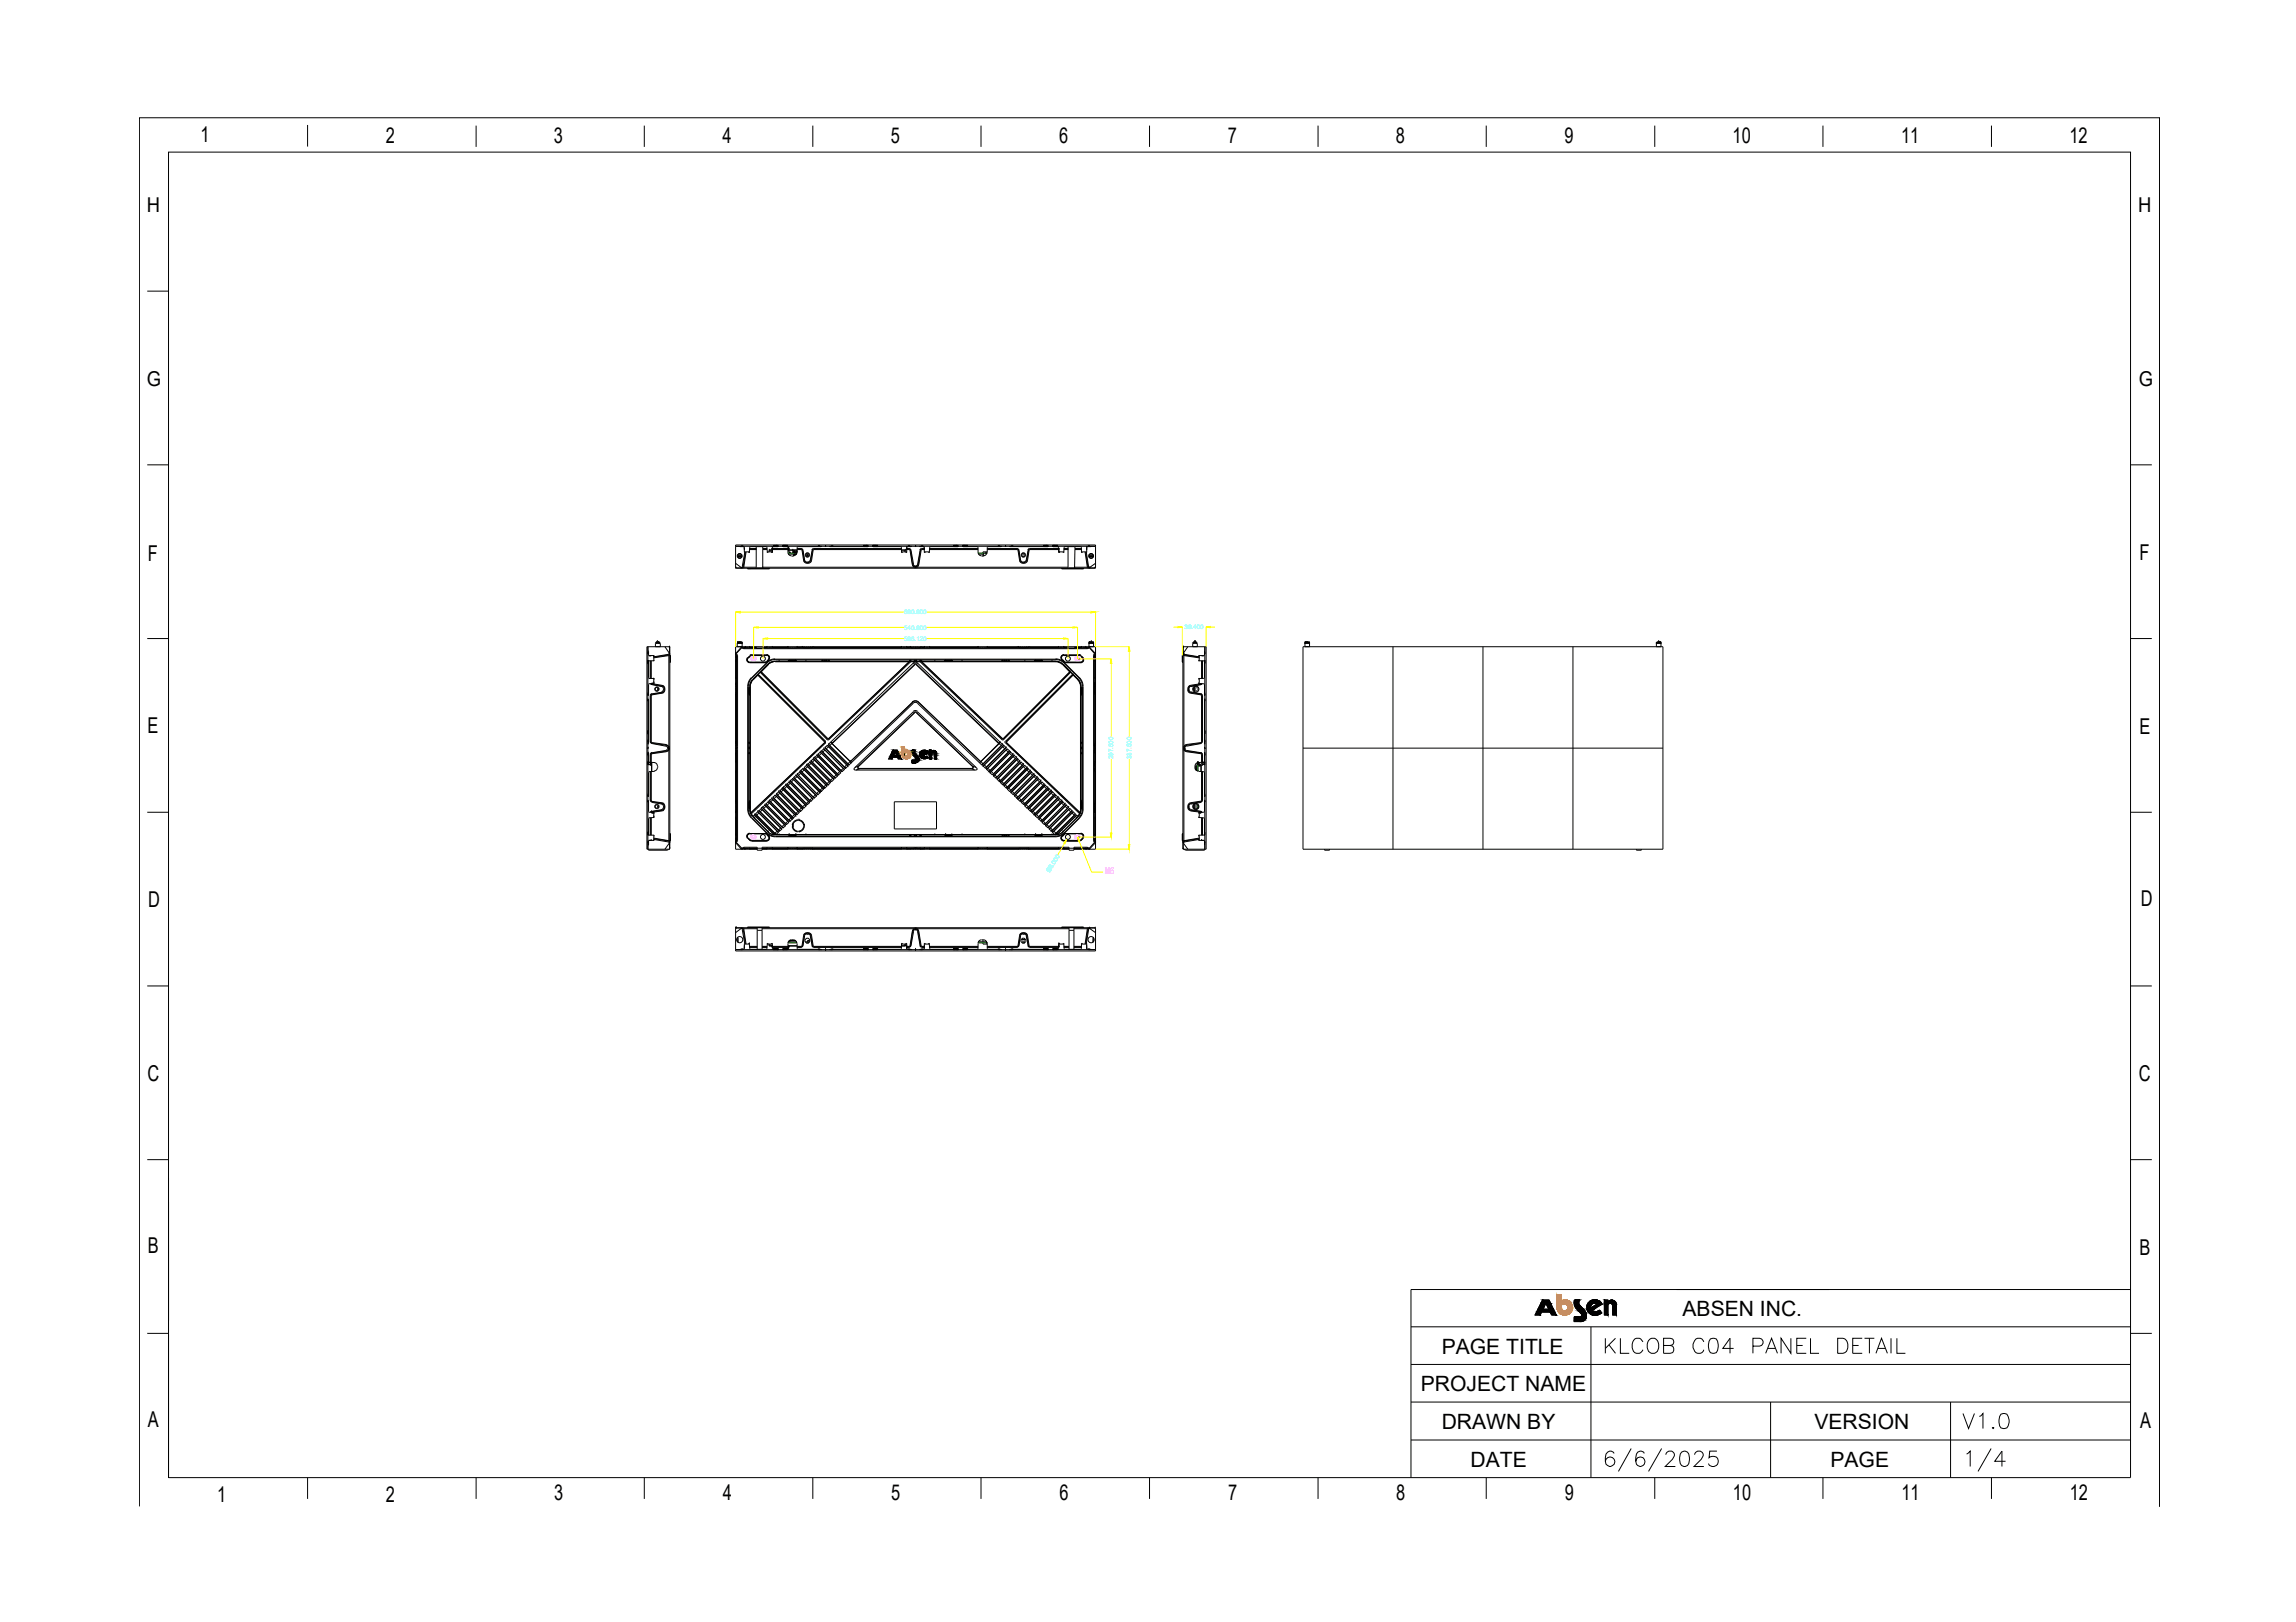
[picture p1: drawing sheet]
<svg xmlns="http://www.w3.org/2000/svg" width="297mm" height="210mm" viewBox="0 0 297 210" stroke-linecap="round" stroke-linejoin="round" font-family="sans-serif">
<defs><g id="words">
<text font-size="6.2" x="253.6" y="191.6">1/4</text>
<text font-size="5.3" x="252.9" y="186.3">V1.0</text>
<g font-size="2.8">
<text x="26" y="18.4">1</text>
<text x="49.9" y="18.5">2</text>
<text x="71.7" y="18.5">3</text>
<text x="93.5" y="18.5">4</text>
<text x="115.2" y="18.5">5</text>
<text x="137" y="18.5">6</text>
<text x="158.8" y="18.5">7</text>
<text x="180.6" y="18.5">8</text>
<text x="202.4" y="18.5">9</text>
<text x="224.2" y="18.5">10</text>
<text x="246" y="18.5">11</text>
<text x="267.7" y="18.5">12</text>
<text x="19.1" y="72.6">F</text>
<text x="276.8" y="72.5">F</text>
<text x="19.1" y="94.8">E</text>
<text x="276.8" y="95">E</text>
<text x="19.2" y="117.3">D</text>
<text x="276.9" y="117.3">D</text>
<text x="19.1" y="139.9">C</text>
<text x="276.7" y="139.9">C</text>
<text x="19.1" y="162.2">B</text>
<text x="276.8" y="162.4">B</text>
<text x="19.1" y="184.7">A</text>
<text x="276.9" y="184.8">A</text>
<text x="28.1" y="194.4">1</text>
<text x="49.9" y="194.4">2</text>
<text x="71.7" y="194.1">3</text>
<text x="93.5" y="194.1">4</text>
<text x="115.3" y="194.1">5</text>
<text x="137.1" y="194.1">6</text>
<text x="158.9" y="194.1">7</text>
<text x="180.6" y="194.1">8</text>
<text x="202.4" y="194.1">9</text>
<text x="224.2" y="194.1">10</text>
<text x="246" y="194.1">11</text>
<text x="267.8" y="194.1">12</text>
</g>
<g font-size="2.7">
<text x="217.7" y="170.3">ABSEN INC.</text>
<text x="186.5" y="175.2">PAGE TITLE</text>
<text x="183.8" y="180">PROJECT NAME</text>
<text x="186.5" y="184.9">DRAWN BY</text>
<text x="234.7" y="185">VERSION</text>
<text x="190.2" y="189.8">DATE</text>
<text x="236.8" y="189.8">PAGE</text>
</g>
<g font-size="2.6">
<text x="19" y="27.5">H</text>
<text x="276.6" y="27.4">H</text>
<text x="19" y="50">G</text>
<text x="276.7" y="50">G</text>
</g>
<text font-size="1.2" fill="#f0f" x="143" y="113.1">M6</text>
<g font-size=".8" fill="#0ff">
<text x="117" y="79.5">600.000</text>
<text x="117" y="81.5">540.000</text>
<text x="117" y="82.9">508.120</text>
<text x="153.2" y="81.4">39.400</text>
<text x="144" y="98.3" transform="rotate(-90 144 98.3)">297.500</text>
<text x="146.4" y="98.3" transform="rotate(-90 146.4 98.3)">337.500</text>
<text x="135.8" y="113" transform="rotate(-59 135.8 113)">Ø8.000</text>
</g>
</g></defs>
<!-- layer: 0 -->
<g fill="none" stroke="#000" stroke-width=".13">
<path d="M39.8 16.2v2.8M61.6 16.3v2.7M83.4 16.3v2.7M105.2 16.3v2.7M126.9 16.3v2.7M148.7 16.3v2.7M170.5 16.3v2.7M192.3 16.3v2.7M214.1 16.3v2.7M235.8 16.3v2.7M257.6 16.3v2.7M279.4 15.2v179.7"/>
<path d="M19.1 37.7h2.7M19.1 60.2h2.7M95.2 72.9l.6 .5M95.2 70.5h46.5M95.2 73.5h.1M95.2 73.5h-.1h.2h46.3M95.4 71.9h.6M95.4 71.9l.3-.2 .3 .2M95.5 71.9v.1M95.6 72l.1 .1 .1-.1M95.6 71.9l.1-.1 .1 .1M95.7 71.9h.1"/>
<path d="M95.7 72h.1M95.8 73.4h.2M95.9 71.9v.1M96 72l-.3 .2-.3-.2h.6M96 73.4h1.8M96.1 70.7h9.8M96.3 70.8l-.1-.1h-1v2.8h.7l.2-.1-.1 .1-.2-.1M96.3 70.8l.1 .7M96.3 70.8v.3M96.3 71.1h.1M96.3 71.4h.6M96.4 71.5l-.4 1.9"/>
<path d="M96.4 71.4v.1M96.4 71.5l-.3 2M96.5 71.4l-.3 2.1M96.6 73.5l.1 .1h2.9M96.7 73.6h2.9M96.8 73.5v.1M96.8 71.4l.1 .1 .1-.7 .1-.1h2l.1 .1 .1 .7 .1-.1M96.9 71.5h.1M97 71.1h.8M97 71h.8M97 73.5l.1 .1M97.3 73.5v.1"/>
<path d="M97.8 73.4v.1h.9M97.8 71.1h.1M97.8 71v.1M97.8 70.7v.3M97.8 71.1v2.3M98.7 73.5h.1M98.7 73.4v.1M98.7 71v.1M98.7 70.7v.3M98.7 71.1v2.3M98.7 73.4h39.5M98.7 71.1h.5"/>
<path d="M98.7 71h.5M99.2 73.5v.1M99.3 71.4h.6M99.5 71.2h.1M99.5 71.2h.4M99.6 73.5v.1M99.6 71.2v.2M99.8 71.4v.1M99.9 71.1h.1M99.9 70.7v.1M99.9 71.5h.1M99.9 71.2h.1"/>
<path d="M99.9 71h.1M99.9 71v.5M99.9 71.2h-.4v.2M99.9 71v.1M99.9 71.1h2M99.9 71h2M100.1 70.7h.1M100.2 70.7h.1M100.3 70.7h.1M100.4 70.7h.1M100.5 70.7h.1M100.6 70.7h.1"/>
<path d="M100.7 70.7h.1M100.7 70.7h-.7l-.1 .8-.1-.1M101.2 70.7h.1M101.3 70.7h.1M101.4 70.7h.1M101.5 70.7h.1M101.6 70.7h.1M101.7 70.7h.1M101.8 70.7h.1M101.9 70.7h.1M101.9 70.7v.1v.7M101.9 70.7h-.6"/>
<path d="M101.9 71.6h1.2M101.9 71.2h.2M101.9 71.5l.3 .4h.2M102 71.7h1.1M102 71h.1M102 71l.1 .5h.2v.1M102 71.1h.1M102.1 71.1h.1M102.1 70.7l-.1 .5M102.1 71.2h1M102.1 71.6h.1M102.2 71.6h.1"/>
<path d="M102.6 71.2h.1M102.6 71.2v.3h.5M102.6 71.5h.1M102.6 71.2l.1 .3M102.7 71.5h.1M102.7 71.8v.2h-.3M102.7 71.8h.3M102.7 71.7v.1M102.7 71.4h.1M102.7 71.3h.1M102.8 71.4l-.1 .1M102.8 71.4h.1"/>
<path d="M102.9 71.4h.1M103 71.4h.1M103 71.3h.1M103.1 71.5l-.2 .4h-.3M103.1 71.4h.1M103.1 71h.6l.1 .2 .3 1.3M103.1 71.1h.6M103.1 71h.6M103.7 71l.2 .2M103.7 71.1l.1 .1M103.7 71v.1M103.8 71.2h.1l.2 1.3"/>
<path d="M103.8 71.2l.2 1.4M104 72.6l.1 .2 .3 .1M104 72.5l.1 .1 .2 .2M104.1 72.5l-.1 .1M104.1 72.5l.2 .2M104.3 72h.3M104.3 71.7h.3M104.4 71.7v.1M104.4 71.9v.1M104.4 72.9v-.2h.2v.2M104.4 72.9h.2M104.4 72.8h.2"/>
<path d="M104.4 71.7v.1h.3M104.5 71.8v.2M104.5 71.8v.1M104.6 71.9v.1M104.6 71.8v.1M104.7 71.9h-.4M104.8 72.5l-.2 .2M104.9 72.5l-.1 .1-.2 .2M104.9 72.5l.1 .1M105 72.6l-.1 .2-.3 .1M105.2 71.2l-.2 1.4M105.2 71.2h-.1l-.3 1.3h.1"/>
<path d="M105.3 71l-.3 .2M105.3 71.1l-.1 .1M105.3 71v.1M105.3 71.1h11.3M105.3 71h11.3M106.3 70.7h-3.1l-.1 .1v.7h-.5M107.3 70.7h5.1M107.7 70.7h9.8M111.5 70.7h.1M111.7 70.7h.1M111.8 70.7h.1M111.9 70.7h.1"/>
<path d="M112 70.7h.1M112.1 70.7h.1M112.2 70.7h.1M112.3 70.7h.1M112.9 70.7h.1M112.9 70.7h3.6l.1 .1v.7h.2M113 70.7h.1M113.1 70.7h.1M113.2 70.7h.1M113.3 70.7h.1M113.4 70.7h.1M113.5 70.7h.1"/>
<path d="M113.7 70.7h.1M116.6 71h-11.3l-.2 .2-.2 1.3M116.6 71.2h.6v.2M116.6 71.2h.5M116.7 71.4h.6M117.1 71.2v.2M117.1 71.2h.1M117.3 71.1h.1M117.3 70.8h.1M117.3 71h.3l.2 .2 .3 1.9 .1 .2 .3 .1M117.3 70.8v.7h-.1M117.3 71.1h.3"/>
<path d="M117.3 71h.3M117.6 71l.3 .2M117.6 71.1l.1 .1M117.6 71v.1M117.7 71.2h.2l.3 1.9h-.2M117.7 71.2l.3 1.9M117.9 70.7h-.5l-.1 .1M118 73.1l.3 .4M118.2 73l.2 .2M118.4 73.5v-.3h.1v.3M118.7 73l-.2 .2M118.9 73.1l-.3 .4"/>
<path d="M119 70.7h.5v.1M119.2 71.2h-.2l-.3 1.9h.2M119.2 71.2l-.3 1.9M119.2 71l-.2 .2M119.3 71.1l-.1 .1M119.3 71.1h.3M119.4 70.7h9.8M119.5 70.8l.1 .3M119.5 70.8l.1 .7h.1M119.6 71.1h.1M119.6 71l-.5 .1-.3 1.9-.1 .2-.2 .1M119.6 71h-.3v.1"/>
<path d="M120.2 71.4l-.1 .1M120.3 71.1h6.2M120.3 71h6.2M123.1 70.7h.1M123.4 70.7h.1M123.5 70.7h.1M123.6 70.7h.1M123.7 70.7h.1M123.8 70.7h.1M123.9 70.7h.1M124 70.7h.1M124 70.7h-3.6l-.1 .1-.1 .7-.1-.1h-.5"/>
<path d="M124.5 70.7h.1M124.6 70.7h.1M124.6 70.7h1.8l.1 .1v.7M124.7 70.7h.1M124.8 70.7h.1M124.9 70.7h.1M125 70.7h.1M125.1 70.7h.1M125.2 70.7h.1M125.3 70.7h.1M126.5 71.6h.7M126.5 71.5l.1 .2 .4 .2"/>
<path d="M126.6 71.7h.6M127.6 71.4v.2M127.7 71.5l-.1 .2-.4 .2M127.7 71h3.9l.2 .2 .2 1.3M127.7 71.6h-.4v.4h-.3M127.7 71.4h-.5v.6M127.7 71.1h3.9M127.7 71h3.9M129.6 70.7h-1.8l-.1 .1v.7M130.6 70.7h5M131 70.7h9.8M131.6 71l.2 .2"/>
<path d="M131.6 71.1l.1 .1M131.6 71v.1M131.7 71.2h.1l.2 1.3M131.7 71.2l.2 1.4M131.9 72.6l.1 .2 .3 .1M132 72.5l.1 .2 .2 .1M132 72.5l-.1 .1M132 72.5l.3 .2M132.2 72h.3M132.2 72h.4M132.2 71.7h.4M132.3 72.9v-.2h.2v.2"/>
<path d="M132.3 72.9h.2M132.3 72.8h.2M132.8 72.5l-.3 .2M132.8 72.5l-.1 .2-.2 .1M132.8 72.5l.1 .1M132.9 72.6l-.1 .2-.3 .1M133.1 71.2h-.1l-.2 1.3M133.1 71.2l-.2 1.4M133.2 71l-.2 .2M133.2 71.1l-.1 .1M133.2 71.1h3.8M134.8 70.7h.1"/>
<path d="M135 70.7h.1M135.1 70.7h.1M135.2 70.7h.1M135.3 70.7h.1M135.4 70.7h.1M135.5 70.7h.1M135.6 70.7h.1M136.1 70.7h.1M136.2 70.7h.1M136.2 70.7h.7v.1l.1 .7 .1-.1M136.3 70.7h.1M136.4 70.7h.1"/>
<path d="M136.5 70.7h.1M136.6 70.7h.1M136.7 70.7h.1M136.8 70.7h.1M136.9 71h-3.7v.1M136.9 71.2h.1M136.9 71l.1 .5M137 71.5h.1M137 71.1h.1M137 71l-3.9 .1-.3 1.4M137 71.4h.6M137 70.7l-.1 .1"/>
<path d="M137.1 71.4v.1M137.3 73.5l.1 .1h2.8M137.3 73.6h2.9M137.6 71.1h.6M137.6 71h.6M137.7 73.5v.1M138.2 73.4v.1h.8M138.2 71.1h.1M138.2 71v.1M138.2 70.7v.3M138.2 71.1v2.3M139 73.5h.1"/>
<path d="M139 73.4v.1M139 73.4h1.8M139 70.7h-1.3l-.1 .8-.1-.1M139.1 71v.1M139.1 71v-.3h.7l.1 .1v.7l.1-.1M139.1 71.1h.8M139.1 71h.8M139.1 71.1l-.1 2.3M139.6 73.5v.1M139.9 73.5l-.1 .1M140 71.4h.6M140.1 73.5l-.1 .1"/>
<path d="M140.2 73.5v.1M140.4 71.4l.3 2.1M140.5 71.5l.3 2M140.5 71.4v.1M140.5 71.5l.3 1.9M140.6 71.1h.1M140.6 70.8h.1M140.6 70.8l.1-.1h1v2.8h-.7M140.6 70.8v.7l-.1-.1M140.8 73.4h.1M140.8 73.4h.2M140.8 73.4l.2 .1"/>
<path d="M140.8 73.4l.1 .1M140.9 71.9h.6M140.9 71.9l.3-.2 .2 .2M140.9 71.9v.1M141 73.5h.1M141 73.5h-.1M141 73.4v.1M141 72l.2 .1 .1-.1M141 71.9l.2-.1 .1 .1M141.1 71.9h.1M141.1 72h.1M141.4 71.9v.1"/>
<path d="M141.4 72l-.2 .2-.3-.2h.6M141.7 73.5h-.1M141.7 73.5h.1M141.7 72.9l-.7 .5M141.7 73.4v.1M275.6 60.2h2.8M19.1 82.6h2.7M83.7 83.7v26.2M83.8 85.6h.1M83.8 85.8h.1M83.8 94.7h.1M83.8 94.9h.1"/>
<path d="M83.8 90.7h.1M83.8 90.6h.1M83.8 90h.1M83.8 89.8h.1M83.8 98.6v.4M83.8 98.9h.1M83.8 98.7h.1M83.8 98.7h.4M83.8 95h.1M83.8 94.6l.1 .1M83.8 85.9h.1M83.8 85.5l.1 .1"/>
<path d="M83.8 84.6v11.3M83.8 97.7v11.3M83.8 90.5l.1 .1v5.6l-.1 .1M83.8 97.3l.1 .1v1.2l.8 .1M83.9 94.9h.1M83.9 94.7h.1M83.9 85.8h.1M83.9 85.6h.1M83.9 98.7h.1M83.9 98.9h.1M83.9 95h-.1M83.9 85.9h-.1"/>
<path d="M83.9 85.6v.2M83.9 94.7v.2M83.9 85.6v2.1v.1h.7v.1M83.9 98.7v.2M83.9 84.8h.3M84.1 95.9l.2 .3M84.1 99.9v3.6h.1M84.1 96h.1M84.1 99v-.1v.1h.2M84.1 85.5v2.3M84.1 88.5l.2 .1M84.2 98.6v.3h-.4"/>
<path d="M84.2 98.7v.1M84.2 88.5l.1 .1 1.3 .2a.47 .47 0 0 1 .3 .4 .47 .47 0 0 1-.3 .5l-1.2 .1-.2 .2v6l.2 .2 1.8 .2M84.2 99.9v3.8l1.4 .3a.47 .47 0 0 1 .3 .4 .47 .47 0 0 1-.3 .5l-1.3 .2M84.2 85.5v2.3M84.2 96l.2 .1M84.2 97.7h-.1v.9M84.2 90h-.1v6M84.2 90v6M84.2 97.7v.9M84.2 99.9v3.6M84.3 99h-.1M84.3 98.6v1.3"/>
<path d="M84.3 89.8l-.2 .2M84.4 97.4l-.2 .1-.1 .1M84.4 89.9l-.2 .1M84.4 88.5h.1M84.4 97.5l-.2 .2M84.4 88.5v.1l1.2 .3v-.2M84.4 96.1v.1l1.7 .4 .1-.2M84.4 96.1l1.8 .3M84.4 88.5l1.2 .2M84.6 87.9h.1M84.6 88.3h.1M84.6 85.4v.1h-.7v.1"/>
<path d="M84.6 88.3v.2h-.7v.1v1.4h-.1M84.6 84.8v.7M84.6 87.8v.6M84.6 98.7l.4 .2v.2M84.7 99.8l-.8 .1v3.1l-.1 .1M84.8 83.7v-.4h.6v.4M84.8 83.1h.2M84.8 83.1v.1M85 83l-.1 .1M85 83h.1M85 99.3v.3l-.4 .2M85 83.1h-.2"/>
<path d="M85 83.2h.1M85 83v.3M85.1 89v.4M85.1 99.1v.3M85.1 83.1h.2M85.1 89.1v.3M85.3 83.1l-.2-.1v.3M85.3 83.1h.1h-.3M85.3 83.1l.1 .1M85.6 88.8l.2 .3M85.6 88.7a.44 .44 0 0 1 .4 .4M85.6 89.7v-.1l-1.2 .2v.1"/>
<path d="M85.6 89.7l-1.2 .2M85.8 89.3l-.2 .2M86 89.3a.44 .44 0 0 1-.4 .4M86 89.1h-.1v.2h.1M86 89.1v.2M86 83.7l.6 .8M86.1 96.5l.3 .3M86.2 96.4l.3 .2M86.2 96.4a.39 .39 0 0 1 .3 .4 .39 .39 0 0 1-.3 .4M86.2 97.2l-2 .3v1.1M86.2 97.2l-.1-.1-1.7 .3v.1M86.2 97.3l-1.8 .2"/>
<path d="M86.2 96.4h.1M86.2 97.2v.1M86.4 96.8l-.1 .2-.2 .1M86.5 96.6v.4M86.5 97l-.3 .3M86.5 97h.2M86.5 96.6h.2M86.5 84.7h.1M86.5 84.7l-2 .3 .1-.2h-.7M86.5 84.8h.2M86.5 84.8v11.8M86.5 97v11.8"/>
<path d="M86.5 84.8l-1.9 .3M86.6 84.5l-.1 .2M86.6 83.7h-2.8l.1 1.1M86.6 84.7v.1M86.6 84.5l.1 .1M86.6 83.7l.1 .1M86.6 83.7h.1M86.6 84.8l-2 .2M86.6 84.8h-.1M86.6 83.7v.1M86.6 84.5h.1M86.6 83.7v.8"/>
<path d="M86.6 84.5v.2M86.7 83.8h.1M86.7 83.8v25.9M86.7 84.7l-.1 .1M86.7 96.8h-.3l.3 .1M86.7 84.9h.1M86.7 84.8v.9v.1M86.7 85.1v.1M86.7 84.6l-.1 .1M86.7 84.8v.9M95.2 84.7h.1M95.2 89.6l.1 .1v.2"/>
<path d="M95.2 97.4v.1M95.2 97.1l.1 .1M95.2 89.8h.1M95.2 85h.1M95.2 84.7l.1 .1M95.2 84.5l.1 .2M95.2 99.9h.1M95.2 98.6h.1M95.2 97.7h.1M95.2 96.9h.2M95.2 96.8h.2M95.2 96h.1"/>
<path d="M95.2 90h.1M95.2 87.8h.1M95.2 89.3h.1M95.2 89.1h.1M95.2 85.5h.1M95.2 88.5h.1M95.2 97.6h.1M95.2 89.9v.1M95.2 97.5h.1M95.2 84.5h.1M95.2 97.5v.1M95.2 89.8v.1"/>
<path d="M95.2 88.6h.1M95.2 96.2h.1M95.2 96.1h.1M95.2 85l.1 .1M95.2 85.5v2.3M95.2 88.5v.1M95.2 90v6.2M95.2 97.7v.9M95.2 99.9v3.9M95.2 96.2l.1 .2M95.2 88.6l.1 .2M95.2 89.8l.1 .1"/>
<path d="M95.2 88.4v.1M95.3 85.5h.1M95.3 88.5h.1M95.3 87.8h.1M95.3 99.8h.1M95.3 97.5v2.3M95.3 98.6h.1M95.3 84.8l-.1 .2M95.3 88.8l-.1 1M95.3 85.1v3.4M95.3 89.9v6.2M95.3 96.4v.8"/>
<path d="M95.3 99.8v3.9M95.3 97.2l-.1 .3M95.3 97.2v.3M95.3 88.5l-.1 .1M95.3 88.8l-.1 .1M95.3 96.1v.3M95.3 88.5v.3M95.3 96.4l-.1 .2M95.3 84.8h.1M95.3 96.1l-.1 .1M95.3 84.8v.3M95.3 84.8v24"/>
<path d="M95.3 97h.1M95.3 96.6h.1M95.3 84.7v.1M95.3 84.7l.1 .1M95.4 83.2h.1M95.4 83.3h.1M95.4 84.8v24M95.5 83.1h.1M95.5 83.1h.5M95.5 83.1l-.1 .2M95.5 83l-.1 .1M95.5 83.1h.3"/>
<path d="M95.6 83.1h-.1M95.7 83h-.1M95.7 83h.1M95.7 83l-.2 .1M95.7 83l.1 .1M95.8 83.1h.1M95.8 83.7l.1 .1M95.8 83l.1 .1M95.9 83.8l-.7 .8M95.9 83.8h.1M95.9 83.7h.2l-.1 .1M96 83.2h.1"/>
<path d="M96 83.1h.1M96 83.8l-.8 .9M96 83.8l.1 .1M96 83.1v.2M96 83.3h.1M96 83.3h-.6v.4M96 83.3v.4l.1 .1M96.1 83.9h.1M96.1 83.8v.1M96.1 83.8l.1 .1M96.2 83.9h.1M96.2 83.9h44.5"/>
<path d="M96.4 83.7v.1M96.4 83.8h.1M96.4 83.8h-.3M96.5 83.8h.5M96.5 83.8l-.3 .1M96.7 88.9v15.8M96.7 88.9h.1M96.8 85.1l.3-.2-.3 .3zM96.8 88.9v15.8M96.8 97.5h.2M96.8 97.4h.2M96.8 96.2h.2"/>
<path d="M96.8 96.1h.2M96.9 89.9l.1 .1M96.9 89.9h.1M96.9 89l.1 .9zM97 83.8h.1M97 83.7v.1M97 83.8h.8M97 88.9l-.1 .1M97 85.7a.4 .4 0 0 1-.3-.6 .4 .4 0 0 0-.1 .4 .4 .4 0 0 0 .4 .3M97 84.9l-.2 .2a.32 .32 0 0 0-.1 .4 .32 .32 0 0 0 .3 .2M97 88.9v15.9M97 89.1h-.1v.7h.1"/>
<path d="M97 88.9h.1M97.2 87.7a1.63 1.63 0 0 0-.5 1.1M97.2 87.7l2-1.9v.1zM97.3 84.7l-.3 .1M97.3 84.8h-.3M97.3 84.8l-.2 .1M97.3 87.7a1.55 1.55 0 0 0-.5 1.1M97.3 84.8h1.9h-1.9zM97.3 84.8h1.9M97.4 87.9a1.29 1.29 0 0 0-.4 .9M97.4 88l-.3 .4-.1 .4M97.4 88l-.2 .2-.1 .6v16"/>
<path d="M97.8 83.7v.2h.9v-.2M98 87.3l.1-.1 8.7 8.7h-.1M98 87.3v.1M98.1 87.3h-.1l8.6 8.7M98.1 87.3l8.6 8.6M98.1 87.3h.1M98.3 87l8.7 8.7M98.4 87h.1M98.4 87l8.6 8.6M98.4 86.9h.1M98.4 86.9v.1M98.5 86.9l8.6 8.6"/>
<path d="M98.7 83.8h.5M99 85.7h-2v.1h2M99 85.7v.1M99.1 85.6l-.1 .1M99.2 84.7a.4 .4 0 0 1 .3 .3 .4 .4 0 0 1 0 .4l-.3 .2M99.2 84.8a.36 .36 0 0 1 .3 .2 .36 .36 0 0 1-.1 .4M99.2 84.8a.32 .32 0 0 1 .3 .2 .32 .32 0 0 1-.1 .3M99.2 85.6l-.2 .1h-2M99.2 85.7l-.2 .1M99.2 83.8h.1M99.2 83.7v.1M99.4 85.3l.1 .1-.3 .3v-.1z"/>
<path d="M99.4 85.9l-.9 1.1M99.4 85.9l-2 2 .6-.5M99.4 85.9l-.9 1M99.8 85.7l-.4 .2M99.9 83.8h.1M99.9 83.7v.1h-.7M99.9 83.8h2M100.1 85.7h-.3M100.1 85.6h.2l-.5 .1-.4 .3M100.3 85.6a1.29 1.29 0 0 0-.9 .3M100.3 85.6h17.3M100.3 85.3a1.63 1.63 0 0 0-1.1 .4"/>
<path d="M100.3 85.3a1.55 1.55 0 0 0-1.1 .5M100.3 85.3h36.3v.1h-36.3zM100.8 85.6h.1M101.9 83.8h.1M101.9 83.7v.1M102.1 85.6h.1M102.1 85.6h.8M102.1 85.6h-1.8h18.7M102.1 85.5l-.1 .1M102.1 85.5h.1M102.1 85.5h.9M102.2 85.6v-.2h.7v.2"/>
<path d="M102.9 85.6h.1M102.9 85.5l.2 .1M102.9 85.5l.1 .1M103 85.5h.1M103 85.6h19.3M103.1 83.8h.1M103.1 83.7v.1h-1.2M103.1 83.8h1M103.5 99.9h.1M103.5 99.9l2.5 2.6M103.5 99.9l2.6 2.6M103.5 99.9l-.4 .3"/>
<path d="M103.5 99.8h.1M103.5 99.8l2.7 2.6M103.6 99.8h.1M103.6 99.8l2.6 2.6M103.7 83.7v.1M103.7 83.7h.1M103.8 83.8h.2M103.8 83.7v.1M103.8 83.8h.1M103.9 99.4l2.6 2.7M103.9 83.7l-.1 .1M103.9 99.4l2.7 2.7"/>
<path d="M103.9 99.4l-.4 .4M104 83.8h1M104 99.4l2.7 2.6M104 99.7l-.2 .2M104.1 83.8h-.1M104.1 83.7v.1M104.3 85.6h.1M104.4 99h.1M104.4 99l2.5 2.7M104.4 83.7v.1h-.3M104.4 99l2.6 2.7M104.4 99l-.4 .4"/>
<path d="M104.5 98.9h.1M104.5 98.9l2.6 2.7M104.5 99.2l-.3 .3M104.6 83.7v.1h.3M104.8 98.6l2.6 2.7M104.8 83.7l.1 .1M104.8 98.6l-.3 .3M104.9 98.5h.1M104.9 83.8h11.7M104.9 83.8h.1M104.9 98.5l2.7 2.7M104.9 98.8l-.3 .3"/>
<path d="M105 98.5h.1M105 98.5l2.6 2.7M105.1 83.7v.1M105.1 83.8h.1M105.2 83.7h-.1M105.2 83.8h-.2M105.2 98.2h.1M105.2 98.2l2.7 2.6M105.2 98.2l-.3 .3M105.3 83.7h-.1M105.3 83.7v.1M105.4 98v.1"/>
<path d="M105.4 98l2.6 2.7M105.4 98.3l-.3 .3M105.4 98.1h.1M105.7 97.7l2.7 2.7M105.7 97.7h.1M105.7 97.7l-.3 .3M105.8 97.6l2.7 2.7M105.8 97.9l-.3 .3M106.1 97.3h.1M106.1 97.3l.1 .1M106.1 97.3l-.3 .3M106.1 97.3l2.7 2.7"/>
<path d="M106.3 97.2l2.6 2.7M106.3 97.5l-.3 .2M106.3 85.4v.2M106.4 85.4v.2M106.5 85.4v.2M106.6 96.9l2.7 2.7M106.6 96.9h.1M106.6 96.9l-.3 .3M106.6 96v.1M106.6 85.4v.2M106.6 96.1l-9.5 9.1M106.6 96.1h.2l-9.6 9.2"/>
<path d="M106.7 95.9v.2l-9.6 9.1M106.7 95.9l-.1 .1M106.7 85.4v.2M106.7 96.8h.1M106.7 96.8l2.7 2.6M106.7 97.1l-.3 .2M106.8 96.8h.1M106.8 96.8l2.6 2.6M106.8 95.9v.2M106.8 85.4v.2M106.9 85.4v.2M107 95.6v.1"/>
<path d="M107 95.7h.2M107.1 95.5h.1M107.1 96.4l2.5 2.7M107.1 95.5l-.1 .1M107.1 96.4l-.4 .4M107.1 96.4l2.6 2.7M107.1 85.4v.2M107.1 96.4h.1M107.1 96.4l2.7 2.6M107.2 96.6l-.3 .3M107.2 96.4l2.6 2.6M107.2 96.4h.1"/>
<path d="M107.2 85.4v.2M107.2 95.5v.2M107.3 85.4v.2M107.7 96.2h.1M107.7 96.2l-.3 .3M107.7 96.2l-.2-.2 2.6 2.7M107.7 96.2l2.3 2.4M108.6 99.9l-.3 .2M108.8 99.9v.1M108.8 100l-.3 .3M108.9 99.9h.1M109.1 99.4l-.3 .3"/>
<path d="M109.3 99.6l-.4 .3M109.4 99.4h.1M109.5 99l-.2 .3M109.6 99.1h.1M109.7 99.1l-.3 .3M109.8 99h.1M110 98.6h.1M110 98.6l.1 .1M110 98.6l-.3 .2M110.1 98.7h.1M110.6 99.3l-.1 .3 .2 .1M110.7 99.7h15.4"/>
<path d="M111 99.1v.3l.2 .1M111 99.1l.1 .1M111 99.1l-.4 .2M111.1 99.2l-.1 .2h.2M111.1 99.2l7.2-7-.1-.1-7.6 7.2M111.2 99.4v.1M111.2 99.5h14.5M111.2 99.4h14.5M111.2 99.5l-.5 .2M116.6 83.8h.1M116.6 83.7v.1h.7v-.1M117 97.7h.1"/>
<path d="M117.3 83.8h.1M117.3 83.8h.5M117.6 85.6l-10.4 9.9M117.6 85.6h.1M117.6 83.7v.1M117.7 85.4v.2M117.7 83.7h.1M117.8 85.4v.2M117.8 83.8h.1M117.8 83.7v.1M117.8 83.8h1M117.9 83.7l-.1 .1"/>
<path d="M117.9 85.4v.2M117.9 85.6l-10.7 10.1M118 90.8a.61 .61 0 0 1 .9 0M118 90.9l-8 7.7M118 90.9l.2 .1M118 90.9l.3-.2h.3l.2 .2 8 7.7M118.1 90.9l-8.1 7.7M118.1 85.8l.2-.1 .4 .1M118.1 91l.2-.1 .4 .1M118.1 92.1l.2-.1 .4 .1M118.2 85.8l-11.1 10.6M118.2 85.8l.2 .2-10.7 10.2"/>
<path d="M118.2 91l-8.4 8M118.2 83.7l-.2 .2-.3-.1M118.3 92.2h.3M118.3 83.9h.1M118.3 92.2l-7.3 6.9M118.3 85.9h.3M118.4 83.7v.2M118.5 83.7v.2M118.5 86h-.2l-10.6 10.2M118.6 92.2l.1-.1 7.6 7.2M118.6 92.2l7.2 7M118.6 92.2l7.2 6.9"/>
<path d="M118.6 86l10.6 10.2M118.6 83.9h.1M118.7 85.8l-.2 .2 10.7 10.2M118.7 83.7l.1 .1M118.7 91l.2-.1 8 7.7 2.3-2.4M118.7 91l8.3 8M118.7 85.8l11 10.6M119 85.4v.2M119 85.6l10.6 10.1M119 83.7l.1 .1M119.1 83.7v.1M119.1 83.8h.1"/>
<path d="M119.1 83.8h.5M119.1 83.8h-.3M119.1 85.4v.2M119.1 83.7h.1M119.2 85.4v.2M119.2 83.8h-.4M119.2 83.7h-.1M119.3 85.6h.1M119.3 83.7v.1M119.3 85.6l10.4 9.9M119.3 85.6l10.3 10M119.6 83.8h.1"/>
<path d="M119.6 83.7v.1h.7M120.3 83.8h.1M120.3 83.7v.1M120.3 83.8h6.2M120.9 85.6h.1M122.3 85.6h.1M122.3 85.5l-.2 .1M122.3 85.5l-.1 .1M122.3 85.5h.1M122.3 85.5h.8M122.3 85.6h.8M122.3 85.6v-.2h.8v.2"/>
<path d="M123.1 85.6h.1M123.1 85.5l.2 .1M123.1 85.5l.1 .1M123.1 85.5h.1M124.5 85.6h.1M125.7 99.5l.4 .2M125.7 99.4v.1M125.8 99.1l.1 .3-.2 .1M125.8 99.2l.1 .2h-.2M125.8 99.1l.5 .2M125.8 99.1v.1M126.3 99.3l.1 .3-.3 .1"/>
<path d="M126.5 83.8h.1M126.5 83.7v.1M126.8 98.6l.4 .2M126.8 98.6h.1M127.1 98.9h.1M127.1 98.9l-.1 .1M127.2 99.1h.1M127.2 99.1l.3 .3M127.3 99l.3 .3M127.6 99.6h.1M127.6 99.6l.4 .3M127.7 99.5l-.1 .1"/>
<path d="M127.7 83.8h.1M127.7 83.7v.1h-1.2M127.7 83.8h4.3M127.8 99.4l.3 .3M128 99.8h.1M128 99.8v.1M128.1 100h.1M128.1 100l.3 .3M128.3 99.9l.2 .2M129.2 96.2l.2-.2-2.7 2.7 .1-.1M129.2 96.2l.3 .3M129.2 96.2h.1"/>
<path d="M129.6 85.4v.2M129.6 95.6v.1M129.7 95.5h.1M129.7 95.5l-.1 .1M129.7 85.4v.2M129.7 96.4h.1M129.7 96.4l-2.6 2.5M129.7 96.4l-2.7 2.6M129.7 96.6l.3 .3M129.8 85.4v.2M129.8 95.7h-.2M129.8 96.5l-2.6 2.6"/>
<path d="M129.8 96.5h.1M129.8 96.4v.1M129.8 96.4l-2.6 2.7M129.8 96.4l.4 .4M129.8 95.5v.2M129.9 85.4v.2M130 85.4v.2M130 95.9v.2M130.1 85.4v.2M130.2 96.8h.1M130.2 96.8l-2.7 2.6M130.2 85.4v.2"/>
<path d="M130.2 97.1l.2 .2M130.2 95.9v.2l9.5 9.1M130.2 95.9l.1 .1M130.3 96v.1M130.3 96.1h-.2l9.6 9.2M130.3 96.1l9.5 9.1h-.1M130.3 96.9h.1M130.3 96.9l.3 .3M130.3 96.9l-2.7 2.7M130.4 85.4v.2M130.5 85.4v.2M130.6 85.4v.2"/>
<path d="M130.6 97.5l.3 .2M130.6 97.2l-2.6 2.6M130.6 97.2l-2.6 2.7M130.7 97.4l-2.6 2.6M130.7 97.4h.1M130.7 97.3l.4 .3M130.7 97.3l-2.6 2.7M130.7 97.3v.1M131.1 97.6h.1M131.1 97.6l-.1 .1M131.1 97.9l.3 .3M131.1 97.6l-2.7 2.7"/>
<path d="M131.2 97.8l-2.7 2.6M131.2 97.8h.1M131.2 97.7l-2.7 2.7M131.2 97.7l.3 .3M131.2 97.7v.1M131.5 98h.1M131.5 98l-2.6 2.7M131.5 98.3l.3 .3M131.6 98.2l-2.6 2.6M131.6 83.7v.1M131.6 98.2l.4 .3M131.7 83.7h.1"/>
<path d="M131.7 83.8h.2M131.7 83.8h.1M131.8 83.7l-.1 .1M131.8 83.7v.1M131.9 83.8h1M132 98.5l-2.7 2.6M132 98.8l.2 .3M132 98.5l-2.7 2.7M132 83.8h-.1M132 83.7v.1M132.1 98.6l-2.7 2.7M132.1 98.6l.3 .3"/>
<path d="M132.3 83.7v.1h-.3M132.4 98.9h.1M132.4 98.9l-2.6 2.6M132.4 99.2l.3 .3M132.4 98.9l-2.6 2.7M132.5 99l-2.6 2.7M132.5 83.7v.1h.3M132.5 99l.4 .4M132.6 85.6h.1M132.8 83.7v.1M132.8 83.8h4.1M132.8 83.8h.1"/>
<path d="M132.8 99.7l.3 .2M132.9 99.4h.1M132.9 99.4l-2.7 2.5M132.9 99.4l-2.7 2.6M133 99.5l-2.7 2.6M133 99.5h.1M133 99.4v.1M133 99.4l.3 .4M133 99.4l-2.7 2.7M133 83.7l.1 .1M133 83.7v.1M133 83.8h.1"/>
<path d="M133.1 83.7h.1M133.1 83.8h-.2M133.2 83.7h-.1M133.2 83.7v.1M133.3 99.8h.1M133.3 99.8l-2.7 2.6M133.4 99.9l-2.6 2.6M133.4 99.9h.1M133.4 99.9l.4 .3M133.9 85.6h.1M133.9 85.6h-10.8M133.9 85.5l-.1 .1"/>
<path d="M133.9 85.5h.1M133.9 85.5h.9M134 85.6h.1M134 85.6h2.6h-17.5M134 85.6v-.2h.7v.2M134.7 85.6h.1M134.8 85.5l.1 .1M134.8 85.5h.1M136.1 85.6h.1M136.5 85.3a1.63 1.63 0 0 1 1.2 .4M136.5 85.3a1.55 1.55 0 0 1 1.1 .5M136.6 85.6a1.29 1.29 0 0 1 .9 .3"/>
<path d="M136.6 85.6l.5 .1 .4 .3M136.6 85.6l.6 .2 .2 .2M136.6 85.6h-19l-10.4 10h-.2M136.9 83.8h.1M136.9 83.7v.1M137.4 85.4l.3 .2M137.5 86l.9 .9M137.5 85.3l.2 .3v.1l-.3-.3zM137.5 85.9v.1M137.5 85.9l.9 1M137.5 85.9l2 2M137.6 85.7l.3 .1"/>
<path d="M137.6 83.8h.1M137.6 83.7v.1h-.7M137.6 83.8h.6M137.6 85.6l.3 .1M137.6 84.7a.4 .4 0 0 0-.3 .3 .4 .4 0 0 0 .1 .4M137.6 84.8a.36 .36 0 0 0-.3 .2 .36 .36 0 0 0 .1 .4M137.7 85.6l.2 .1M137.7 84.8h1.9h-1.9zM137.7 85.8l1.9 2-1.9-1.9zM138.2 83.7v.2h.8l.1-.2M138.4 86.9h.1M138.4 86.9l-8.6 8.7h-.2"/>
<path d="M138.4 86.9l-8.6 8.6M138.4 86.9l.5 .4M138.5 87l-8.7 8.7M138.8 87.2l-8.7 8.7h.1M138.8 87.3v.1M138.8 87.3l-8.6 8.6M138.8 87.3h.1M138.9 87.3h.1M138.9 87.3l-8.6 8.7M138.9 87.4l.5 .6M138.9 87.3l.6 .6M139.1 83.8h.8"/>
<path d="M139.4 88l.2 .2 .2 .6M139.5 88a1.25 1.25 0 0 1 .3 .9v15.9a1.2 1.2 0 0 1-.3 .8M139.5 87.9l-.1 .1M139.5 87.9a1.29 1.29 0 0 1 .4 .9M139.6 87.7a1.55 1.55 0 0 1 .4 1.1M139.6 84.7l.2 .1M139.6 84.8h.2M139.6 84.8l.2 .1M139.6 84.8h-2a.32 .32 0 0 0-.2 .2 .32 .32 0 0 0 0 .3M139.6 87.7a1.63 1.63 0 0 1 .5 1.1M139.8 88.9h.1M139.8 88.9v15.9"/>
<path d="M139.8 88.9l.1 .1M139.8 85.7h-1.9v.1h1.9M139.8 85.7v.1M139.9 89.9h-.1M139.9 97.5h.1M139.9 97.4h.1M139.9 96.2h.1M139.9 96.1h.1M139.9 84.9l.2 .2-.1 .1zM139.9 89.1h.1v.7h-.1M139.9 84.9l.2 .2M139.9 88.9v15.9"/>
<path d="M139.9 89.9l-.1 .1M139.9 83.8h.1M139.9 89l.1 .9zM139.9 83.7v.1h.5M140 85.1a.32 .32 0 0 1 .1 .4 .32 .32 0 0 1-.3 .2M140 88.9h.1M140 88.9v15.8M140.1 85.1a.36 .36 0 0 1 0 .4 .36 .36 0 0 1-.3 .2h-1.9M140.1 85.1a.4 .4 0 0 1 .1 .4 .4 .4 0 0 1-.4 .3M140.1 88.9v15.8M140.4 83.8h.1M140.4 83.8l.3 .1"/>
<path d="M140.5 83.8h.1M140.5 83.8h.3M140.5 83.7v.1M140.7 83.9h.1M140.8 83.8v.1M140.8 83.8l-.1 .1M140.8 83.7v.1M140.8 83.7h.1M140.8 83.7l.8 .9M140.8 83.7h.2M140.8 83.9h-.1M140.8 83.2h.1"/>
<path d="M140.9 83.3h.1M140.9 83.3h.6M140.9 83.3v.4M140.9 83.2h.1M140.9 83.1h.1M140.9 83.1h.5M140.9 83.1v.2M141 83.8h.1M141 83.8l-.2 .1M141 83.8l.7 .7M141 83l-.1 .1M141 83.7v.1"/>
<path d="M141 83.1h.4M141 83.1h.1M141.1 83v.1M141.2 83h.1M141.2 83l.1 .1M141.3 83.1h.1M141.3 83l.1 .1M141.4 83.2h.1M141.4 83.1h.1M141.4 83.1l.1 .2M141.5 83.2h.1M141.5 83.3h.1"/>
<path d="M141.5 97h.1M141.5 96.9h.2M141.5 96.8h.2M141.5 84.8h.1M141.5 83.3v.4M141.5 84.8v24M141.5 84.7l.1 .1M141.5 84.7v.1M141.6 84.8v24M141.6 84.8v.3M141.6 96.4v.2h-.1M141.6 84.6l.1 .1"/>
<path d="M141.6 84.6l-.1 .1M141.6 89.3h.1M141.6 89.1h.1M141.6 96.4v1.1M141.6 88.7v1M141.6 89.7v.2M141.6 84.8l.1 .2M141.6 84.8h.1M141.6 88.7v.1M141.6 88.4h.1M141.6 89.9h.1M141.6 97.5h.1"/>
<path d="M141.6 96.1h.1M141.6 96v.1M141.6 87.8h.1M141.6 88.5h.1M141.6 85.5h.1M141.6 98.7v5M141.6 98.7h.1M141.6 99.9h.1M141.6 98.6h.1M141.6 97.6h.1M141.6 90h.1M141.6 85.1v3.4"/>
<path d="M141.6 88.8v.8M141.6 89.9v6.2M141.6 97.5v1.2M141.6 88.5v.2M141.6 96.1v.3M141.6 88.8l.1 .1M141.6 89.6l.1 .2M141.6 96.1l.1 .1M141.6 89.6v.1M141.7 88.5h.1M141.7 84.5h.1M141.7 97.5h.1"/>
<path d="M141.7 89.8h.1M141.7 88.6h.1M141.7 85l-.1 .1M141.7 84.5l-.1 .1M141.7 96.2l-.1 .2 .1 .2M141.7 96.2h.1M141.7 88.6l-.1 .2M141.7 85.5v2.3M141.7 88.5v.1M141.7 89.8v.1M141.7 89.9v6.1M141.7 96.1v.1"/>
<path d="M141.7 97.5v1.1M141.7 99.9v3.7M141.7 84.5v.1M141.7 97.5h-.1M141.7 89.8l-.1 .1M141.7 96h-.1M141.7 84.6l-.1 .2M141.7 85h.1M141.7 89.5l-.1 .1M141.7 97.1l-.1 .1 .1 .3M141.7 97.4v.1M153 84.8v.9"/>
<path d="M153 97l.5 .3M153 84.7l2.2 .3M153 96.8h.3v.1h-.3M153 84.8l2.2 .3M153 84.8v.9v.1M153 84.9h.1M153 85.1v.1M153 84.6l.2 .1M153.1 83.7l-.1 .1M153.1 84.5h.1M153.1 83.7h.1M153.1 83.7h2.8l-.1 1.1h-.1"/>
<path d="M153.1 83.7v.8M153.1 84.5l.1 .2M153.1 84.5l-.1 .1M153.2 84.7h.1M153.2 83.7l-.2 .1 .1 26.1M153.2 84.7v24.3M153.2 84.7l2 .3M153.2 96.9l.1 .2 .2 .1 1.9 .3 .1 .1M153.3 96.9l.2 .2M153.5 96.4l-.3 .2h-.2M153.5 96.4h.1M153.5 96.5l-.2 .3"/>
<path d="M153.5 96.4l-.2 .2-.1 .3M153.5 97.3v-.2l1.9 .3v.1M153.5 97.3l1.9 .2M153.7 89.3v.2l.3 .2M153.7 89.1h.1v.2h-.1zM153.7 83.7l-.6 .8M153.8 89.3v.1l.2 .2M153.8 89.3l.2 .2M154 88.7l-.2 .1-.1 .3M154 88.7l.1 .1M154 88.8l-.2 .2M154.1 89.6l1.3 .2 .1 .2v6"/>
<path d="M154.1 88.8l-.3 .1v.4M154.1 89.6v-.1l1.3 .3v.1M154.1 89.6l-.1 .1 1.4 .2M154.3 83.7v-.4h.6v.4M154.3 83.1v.1M154.4 83.1h-.1h.3M154.4 83.1h.2M154.5 83l-.1 .1M154.6 83h.1M154.6 83v.3M154.6 88.9v.6M154.6 83.2h.1"/>
<path d="M154.6 89h.3v.2v.1l-.3 .1M154.6 99.3l.2 .4 .2 .1M154.6 83l.1 .1M154.6 83.1h.3h-.3M154.6 99.6v-.5h.2l.1 .6M154.7 99.6h.2M154.7 99.6v.1M154.8 83.1l.1 .1M154.8 99.6h.1M154.8 99.1h.1M154.9 98.7v1.1M155 99.2h.1"/>
<path d="M155 99.1h.1M155 99h.1M155 98.9h.1M155 98.7h.1M155 98.9l.5 .1M155 98.7h.1l-.1 .2M155 98.7v1.1M155.1 99.8l.6 .1h.1l.1 3.2M155.1 99l.2 .1h-.3M155.1 99h.1M155.1 98.7v.4M155.1 88.3l.1 .1"/>
<path d="M155.2 85.4l-.1 .1h.6l.1 .1M155.2 87.8l-.1 .7h.6l.1 .1 .1 1.4M155.2 84.8l-.1 .1M155.2 85v.5M155.2 99h.1M155.2 98.9l.1 .1M155.3 99.1h.1M155.3 88.5h.1M155.3 97.4l.2 .2M155.3 88.5v.1M155.3 89.8l.2 .2M155.4 89.9v.1"/>
<path d="M155.4 97.5v.1M155.4 88.6l-1.3 .3v-.1M155.4 96.1v.1l-1.9 .4v-.2M155.4 99h.2v-.1v.1M155.4 99v.9M155.4 96.1l-1.9 .3M155.4 88.6l-1.3 .2M155.4 88.5l-1.4 .2M155.4 96v.1M155.4 97.6h.2v1M155.4 90h.2v6h-.2M155.4 84.8h.3"/>
<path d="M155.4 85.5v2.3M155.4 90v6M155.4 97.6v1M155.4 99.9v3.7M155.5 88.5h.1M155.5 88.5l-.1 .1M155.5 88.5l-.2 .1M155.5 95.9l-.2 .3M155.5 99.9v3.8l-1.4 .3M155.5 96l-.1 .2-1.9 .2M155.5 97.6v1.3h.4M155.5 98.7v.1"/>
<path d="M155.5 98.7h.4M155.5 85.5v2.3M155.6 99.9v3.7h-.2M155.6 85.5v2.3M155.7 84.8h-.6l.1 .2M155.7 98.9h.2M155.7 98.7h.2M155.7 98.7v.2M155.8 98.7h.1M155.8 85.6h.1M155.8 98.7v.2M155.8 98.9h.1"/>
<path d="M155.8 85.8h.1M155.8 94.7h.1M155.8 94.9h.1M155.8 85.6v2.1l-.1 .1h-.6v.1M155.8 95h.1M155.8 94.6h.1M155.8 85.9h.1M155.9 98.9h.1M155.9 98.7h.1M155.9 85.6h.1M155.9 85.8h.1M155.9 94.7h.1"/>
<path d="M155.9 94.9h.1M155.9 90.7h.1M155.9 90.6h.1M155.9 90h.1M155.9 89.8h.1M155.9 97.3l-.1 1.3h-.1l-.7 .1a.51 .51 0 0 0-.4 .7M155.9 90.5v5.8M155.9 98.6v.4M155.9 85.5l-.1 .1M155.9 84.6v11.3M155.9 97.7v11.3M156 83.7v26.2"/>
<path d="M168.6 83.7h46.5v26.2h-46.5zM168.6 96.8h46.5M168.8 83.2h.1M168.8 83.3h.1M168.8 83.3h.6M168.8 83.3v.4M168.9 83.1h.1M168.9 83.1h.5M168.9 83.1l-.1 .2M168.9 83l-.1 .1M169 83.1h.2M169 83.1h.1"/>
<path d="M169 83.1h-.1M169.1 83h.1M169.1 83l-.1 .1M169.1 83l.1 .1M169.2 83.1h.1M169.3 83v.1M169.4 83.2h.1M169.4 83.1h.1M169.4 83.1v.2M169.4 83.3h.1M169.4 83.3v.4M180.2 83.7v26.2"/>
<path d="M191.9 83.7v26.2M203.5 83.7v26.2M214.3 83.3h.1M214.3 83.3h.6M214.3 83.3v.4M214.3 83.2h.1M214.4 83.1h.1M214.6 83h.1M214.6 83l-.1 .1M214.6 83l.2 .1h-.4M214.7 83.1h.1M214.8 83.2h.1"/>
<path d="M214.8 83.1h.1M214.8 83.1h-.5v.2M214.8 83.1l.1 .2M214.9 83.2h.1M214.9 83.3h.1M214.9 83.3v.4M275.6 82.6h2.8M19.1 105.1h2.7M83.8 103.8h.1M83.8 103.7h.1M83.8 103h.1M83.8 102.9h.1"/>
<path d="M83.8 107.7v.4M83.8 108h.1M83.8 107.8h.1M83.8 103.6l.1 .1v1.3v.1l.7 .1v.1M83.9 108h.1M83.9 107.8h.1M83.9 108v.1h.7v.1M83.9 109.9v.1h2.5l.1-.1M83.9 108.8l-.1 1.1h2.8M83.9 108.8h.1M84.1 103.5l.2 .3M84.1 105.8v2.3"/>
<path d="M84.2 105.8v2.3M84.2 105.1h.1M84.2 108.8h.1M84.2 103.5l.2 .2M84.3 105.1h.1M84.3 105.2h.1M84.3 105.1h-.1M84.3 104.9l-.2 .2M84.4 103.7l1.2 .2M84.4 103.7v.1l1.2 .3v-.2M84.5 108.6l2 .4M84.6 105.2h.1"/>
<path d="M84.6 105.7h.1M84.6 108.6v.2h-.7M84.6 108.7h.1M84.6 108.5l2 .3M84.6 108.5l1.9 .3M84.6 105.7v.1h-.7v.1v2.1M84.6 105.2v.6M84.6 108.1v.7M85.1 104.2v.4M85.1 104.3v.3M85.6 104l.2 .3M85.6 104.9v-.1l-1.2 .2"/>
<path d="M85.6 103.9a.44 .44 0 0 1 .4 .4M85.6 104.9l-1.3 .3h.3M85.8 104.5l-.2 .3M86 104.5l-.2 .4h-.2M86 104.3h-.1v.2h.1M86 104.3v.2M86.5 109h.1v.1M86.5 108.8h.2M86.5 109h.1M86.5 108.8h.1M86.6 108.8l.1 .1M86.6 108.8v.2"/>
<path d="M86.6 109v.9M86.6 109.1l-.6 .8M86.6 109h.1M86.6 109.7v.1M86.6 109.9h.1M86.6 109.8h.1M86.7 109h.1M86.7 109.8h.1M86.7 108.8h.1M86.7 107.9h.1M86.7 109.8l-.1 .1M86.7 109l-.1 .1"/>
<path d="M86.7 107.9v.9M86.7 108.7v.1M86.7 108.5h.1M95.2 109h.1M95.2 105l.1 .1M95.2 104.8l.1 .1M95.2 108.1h.1M95.2 105.8h.1M95.2 104.5h.1M95.2 104.3h.1M95.2 103.5h.1M95.2 109v.1"/>
<path d="M95.2 105.1v.1M95.2 105.1h.1M95.2 105h.1M95.2 105.2h.1M95.2 103.8h.1M95.2 108.5h.1M95.2 109.1l.7 .8M95.2 108.5l.1 .3M95.2 103.8l.1 .2M95.2 105v.1M95.2 105.8v2.3M95.2 108.5v.1"/>
<path d="M95.2 109.1h.1M95.3 108.1h.1M95.3 105.2h.1M95.3 108.5h-.1M95.3 108.8v.1M95.3 109l.7 .8M95.3 108.5v.3M95.3 104v.9M95.3 104.9v3.6M95.3 103.7v.3M95.3 104.9l-.1 .1M95.3 104l-.1 .1"/>
<path d="M95.3 108.8l-.1 .2M95.3 109l-.1 .1M95.3 103.7l-.1 .1M95.3 108.8h.1M95.3 108.9v.1M95.4 108.8l-.1 .1M95.9 109.8h.1M95.9 109.9h.1M96 109.8l.1 .1M96 109.8l-.2 .1M96.1 109.7l.3 .2M96.1 109.9h-.1"/>
<path d="M96.2 109.6v.2M96.2 109.6h1.8v.4h.6v-.4h39.7v.4h.6v-.4h1.8M96.2 109.8h.3M96.2 109.8h44.5M96.2 109.6l-.2 .2M96.2 109.8l-.1 .1M96.4 109.9h.1M96.5 109.8l-.1 .1M96.5 109.8h1.5M96.7 104.7a1.63 1.63 0 0 0 .5 1.2M96.7 104.7h.1M96.8 104.7a1.55 1.55 0 0 0 .5 1.1"/>
<path d="M96.8 108.5l.2 .3zM96.8 120v.1M96.9 104.6l.1 .1M96.9 103.8l.1 .8zM97 109.9h.1M97 104.8a1.29 1.29 0 0 0 .4 .9M97 109.8v.1M97 109.9h1M97 103.6l-.1 .1M97 108.7l.3 .1M97 107.8a.4 .4 0 0 0-.4 .3 .4 .4 0 0 0 .1 .4M97 107.9a.36 .36 0 0 0-.3 .2 .36 .36 0 0 0 .1 .4"/>
<path d="M97 107.9a.32 .32 0 0 0-.3 .2 .32 .32 0 0 0 .1 .3M97 104.6h.1M97 103.8h.1M97 104.8l.1 .4 .3 .4M97 103.8h-.1v.8h.1M97 104.8h.1M97.1 108.7l.2 .1M97.1 104.8v.4M97.1 120l-.1 .1M97.1 105.2h.1M97.1 105.2l.3 .4M97.3 108.8h1.9h-1.9z"/>
<path d="M97.3 120v.1M97.3 105.8l1.9 2zM97.5 105.6v.2M97.5 105.8l1.9 1.9M97.6 105.5h.1M97.6 105.5l2.5 2.5M97.6 105.5l-.2 .2 2 2M97.7 105.4l2.7 2.6M97.7 105.7l-.2 .1M98 109.9h-2.8v-26.2h46.5v26.2h-2.8M98 105h.1M98 105l2.7 2.7"/>
<path d="M98 105l-.3 .4M98.2 104.9l2.6 2.7M98.2 105.2l-.3 .3M98.5 104.6l2.7 2.7M98.5 104.6h.1M98.5 104.6l-.3 .3M98.6 109.8h3.3M98.6 109.9h39.7M98.6 109.9h.6M98.6 104.5h.1M98.6 104.5l2.7 2.6M98.6 104.8l-.3 .3"/>
<path d="M98.7 104.5h.1M99 107.8l.2 .1M99 107.9l.2 .1M99 107.9l.1 .1M99 104.2l2.6 2.6M99 104.2h.1M99 107.9h-2h2M99 107.9h.1M99 104.2l-.4 .3M99.1 104.1l2.6 2.6M99.1 104.4l-.3 .2M99.2 107.8a1.63 1.63 0 0 0 1.1 .5"/>
<path d="M99.2 108l.3 .2h-.1zM99.2 120v.1M99.2 107.8a1.55 1.55 0 0 0 1.1 .4M99.2 109.8h.1M99.2 108l.2 .2M99.2 109.8v.1M99.4 108.2a.32 .32 0 0 1 .1 .4 .32 .32 0 0 1-.3 .2M99.4 107.7h.1M99.4 103.8h.1M99.4 103.8l2.7 2.6M99.4 103.8l-.3 .3M99.4 108.2a.36 .36 0 0 1 .1 .4 .36 .36 0 0 1-.3 .2"/>
<path d="M99.5 108.2a.4 .4 0 0 1 0 .4 .4 .4 0 0 1-.3 .2M99.5 103.6l2.7 2.7M99.5 103.9l-.2 .3M99.5 103.6h.1M99.6 103.6h.1M99.6 103.6l2.6 2.7M99.9 103.3h.1M99.9 103.3l2.5 2.7M99.9 103.3l2.6 2.7M99.9 103.3l-.4 .3M99.9 109.8h.1M99.9 109.9h.1"/>
<path d="M99.9 109.8v.1M99.9 109.9h2M100 103.2l2.6 2.7M100 103.5l-.3 .3M100 103.2h.1M100.1 108h.2M100.1 108l-.7-.3a1.29 1.29 0 0 0 .9 .3M100.1 107.9l.2 .1M100.1 108h.1M100.3 102.9l2.6 2.6M100.3 102.9l2.7 2.6M100.3 102.9l-.3 .3"/>
<path d="M100.3 108.2l36.3 .1zM100.4 108h.1M100.4 102.8h.1M100.4 108h36M100.4 102.8l2.7 2.7M100.4 103.1l-.2 .2M100.5 102.8h.1M100.5 102.8l2.6 2.7M100.5 107.6l-.3 .2M100.7 107.7h.1M100.7 107.7l-.3 .3M100.8 102.4l2.6 2.7"/>
<path d="M100.8 102.4h.1M100.8 102.4l-.4 .4M100.8 108h.1M100.8 107.6h.1M100.9 102.4l2.6 2.6M100.9 102.7l-.3 .2M100.9 102.4h.1M101 107.1l-.3 .3M101.2 107.3l-.4 .3M101.2 102h.1M101.2 102l2.6 2.7M101.2 102l2.7 2.7"/>
<path d="M101.2 102l-.3 .4M101.3 107.1h.1M101.3 101.9h.1M101.3 101.9l2.7 2.7M101.3 102.2l-.3 .3M101.4 101.9h.1M101.4 101.9l2.6 2.7M101.4 106.7l-.2 .3M101.6 101.6h.1M101.6 101.6l2.7 2.7M101.6 101.6l-.3 .3M101.6 106.8l-.3 .3"/>
<path d="M101.7 106.7h.1M101.8 101.5l2.6 2.6M101.8 101.8l-.3 .3M101.9 106.3l-.3 .3M101.9 109.8h.1M101.9 109.8h1.2M101.9 109.8v.1M102 108l.1 .1M102 108h.1M102 106.4h.1M102.1 108h.1M102.1 106.4l-.4 .3"/>
<path d="M102.1 101.2h.1M102.1 101.2l2.6 2.6M102.1 108.1h.9zM102.1 101.2l2.7 2.6M102.1 101.2l-.3 .3M102.2 108h.1M102.2 106.3h.1M102.2 108v.2h.7v-.2M102.2 101l.1 .1M102.2 101l2.7 2.7M102.2 101.3l-.3 .3M102.3 101.1h.1"/>
<path d="M102.3 101.1l2.6 2.6M102.3 105.8l-.2 .3M102.4 106h.1M102.5 107a.78 .78 0 0 0 .7 .6M102.5 106.8h.1M102.5 107h.1M102.5 106l-.3 .3M102.6 100.8l2.6 2.6M102.6 100.8l-.4 .2M102.6 107a.7 .7 0 0 0 .6 .6M102.6 106.8h.1M102.6 107h.1"/>
<path d="M102.7 100.6l2.6 2.7M102.7 100.9l-.3 .3M102.8 105.4l-.3 .3M102.9 108h.1M102.9 105.5h.1M103 105.5l-.4 .4M103 108h.1M103 100.3l2.7 2.7M103 100.3h.1M103 100.3l-.3 .3M103 108h-.1M103.1 108l-.2 .1"/>
<path d="M103.1 105.5h.1M103.1 109.8h.1M103.1 109.9h.1M103.1 109.8h.7M103.1 109.8v.1M103.1 109.9h.6M103.1 100.2l2.7 2.7M103.1 100.5l-.3 .3M103.1 100.2h.1M103.2 100.2h.1M103.2 106.1a.78 .78 0 0 0-.7 .7M103.2 106.2a.7 .7 0 0 0-.6 .6"/>
<path d="M103.2 107.6v.1M103.2 106.1h.1M103.3 106.1h.1M103.3 106.1l-.1 .1M103.3 105l-.3 .3M103.4 106.2a.7 .7 0 0 1 .6 .6M103.4 106.1a.78 .78 0 0 1 .7 .7M103.4 106.1h.1M103.4 107.7h.1M103.4 106.1v.1M103.4 105.1l-.3 .4M103.5 105h.1"/>
<path d="M103.6 100.1l-.3 .2M103.7 104.6l-.3 .2M103.7 109.8v.1M103.8 109.8v.1M103.8 109.8h.3M103.8 109.8h.1M103.8 104.7h.1M103.8 109.9h.1M103.9 104.7l-.4 .3M104 107a.7 .7 0 0 1-.6 .6v.1M104 106.8h.1M104 107h.1"/>
<path d="M104.1 107a.78 .78 0 0 1-.7 .6M104.1 106.8h.1M104.1 109.8h.8M104.1 109.8v.1M104.1 109.8l-.3 .1M104.1 104.1l-.3 .3M104.3 108h.1M104.3 104.3h.1M104.3 104.3l-.3 .3M104.4 109.8v.1M104.4 104.1h.1M104.6 109.8v.1"/>
<path d="M104.6 103.7l-.3 .3M104.7 103.8h.1M104.8 103.8l-.4 .3M104.9 109.8l.2 .1M104.9 109.8h.3M104.9 109.8l-.1 .1M105 103.3l-.2 .2M105.1 109.9h.1M105.1 109.8h.1M105.2 109.8h12.5M105.2 109.9h11.4M105.2 109.8l-.1 .1"/>
<path d="M105.2 103.4l-.3 .3M105.3 109.8v.1M105.3 103.3h.1M105.5 102.9l-.3 .2M105.7 103l-.4 .3M105.7 102.8l.1 .1M105.8 102.9h.1M105.9 102.4l-.2 .3M106 102.5h.1M106.1 102.5l-.3 .4M106.2 102.4h.1M106.4 102l-.3 .3"/>
<path d="M106.5 102.1h.1M106.6 102.1l-.4 .3M106.7 102h.1M106.8 101.6l-.2 .3M106.9 101.7h.1M107 101.7l-.3 .3M107.1 101.6h.1M107.3 101.1l-.3 .3M107.4 101.3h.1M107.4 101.3l-.3 .3M107.7 100.7l-.3 .3M107.9 100.8h.1"/>
<path d="M107.9 100.8l-.3 .4M108 100.7h.1M108.2 100.3l-.3 .2M108.4 100.4l-.4 .3M108.5 100.3h.1M115.7 103.8h5.5v3.5h-5.5zM116.6 109.8h.1M116.6 109.8v.1M117.3 109.8h.1M117.3 109.9h.1M117.3 109.9h.3M117.3 109.8v.1"/>
<path d="M117.7 108v.2M117.7 109.8h-.1v.1M117.7 109.8h.4M117.7 109.8l.1 .1M117.7 109.8h.1M117.8 109.8h.1M117.8 108v.2M117.8 109.9h.1M117.9 108v.2M118.1 109.8h.7M118.1 109.8l-.3 .1M118.1 109.8l.1 .1"/>
<path d="M118.3 109.6v.2M118.4 109.6v.3M118.5 109.6v.3M118.6 109.6v.2M118.8 109.8l.3 .1M118.8 109.8h.4M118.8 109.8l-.1 .1M119 108v.2M119.1 109.9h.1M119.1 109.9h-.1M119.1 109.8h.1M119.1 108v.2"/>
<path d="M119.2 109.8h7.3M119.2 109.9h.4M119.2 108v.2M119.2 109.8l-.1 .1M119.3 109.8v.1M119.6 109.8h.1M119.6 109.8v.1M120.3 109.9h.1M120.3 109.9h6.2M120.3 109.8v.1M120.9 108h.1M122.2 108l.1 .1"/>
<path d="M122.2 108h.1M122.3 108h.1M122.3 108.1h.8zM122.3 108v.2h.8v-.2M123.1 108h.1M123.2 108h-.1M123.3 108l-.2 .1M124.5 108h.1M126.5 109.8h.1M126.5 109.8h1.2M126.5 109.8v.1M127.7 109.8h.1"/>
<path d="M127.7 109.9h.1M127.7 109.8h4M127.7 109.9h3.9M127.7 109.8v.1M128.4 100.2v.1M128.5 100.4h.1M128.5 100.4l.4 .3M128.7 100.3l.3 .2M128.9 100.7h.1M129 100.8h.1M129 100.8l.3 .4M129.2 100.7l.2 .3"/>
<path d="M129.3 101.1h.1M129.3 101.1v.1M129.4 101.3h.1M129.4 101.3l.4 .3M129.6 101.1l.3 .3M129.7 108v.2M129.8 101.5h.1M129.8 101.5v.1M129.8 108v.2M129.9 101.7h.1M129.9 101.7l.3 .3M129.9 108v.2"/>
<path d="M130 108v.2M130 101.6l.3 .3M130.1 108v.2M130.2 108v.2M130.2 101.9h.1M130.2 101.9v.1M130.3 102.1l.3 .3M130.4 108v.2M130.5 108v.2M130.5 102l.3 .3M130.8 102.5l.3 .4M130.9 102.4l.3 .3"/>
<path d="M131.2 103h.1M131.2 103l.4 .3M131.3 103h-.1M131.4 102.9l.3 .2M131.6 103.3h.1M131.7 103.4h.1M131.7 103.4l.3 .3M131.7 109.8h-.1v.1M131.7 109.8h.3M131.7 109.8l.1 .1M131.7 109.8h.1M131.8 109.9h.1"/>
<path d="M131.9 103.3l.2 .2M132 103.7h.1M132 109.8h.8M132 109.8l-.2 .1M132 109.8v.1M132.1 103.8h.1M132.1 103.8l.4 .3M132.3 109.8v.1M132.3 103.7l.3 .3M132.5 104.1h.1M132.5 109.8v.1M132.5 104.3l.4 .3"/>
<path d="M132.6 108h.1M132.8 104.1l.2 .3M132.8 109.8l.3 .1M132.8 109.8h.3M132.8 109.8v.1M133 104.7h.1M133 104.7l.4 .3M133 109.8h.1M133.1 109.9h.1M133.1 109.9h-.1M133.1 109.8h-.1M133.1 109.8h.1"/>
<path d="M133.1 109.8h5.2M133.1 109.9h3.8M133.1 109.8v.1M133.2 104.6l.3 .2M133.2 109.8v.1M133.3 100.1l.3 .2M133.4 104.9h.1M133.4 104.9v.1M133.5 105.1h.1M133.5 105.1l.3 .4M133.6 105l.3 .3M133.8 100.2h.1"/>
<path d="M133.8 100.2l-2.7 2.7M133.8 100.5l.2 .3M133.8 108l.1 .1M133.8 105.4h.1M133.8 105.4v.1M133.8 108h.1M133.9 100.4h.1M133.9 108h.1M133.9 105.5h.1M133.9 100.3v.1M133.9 105.5l.3 .4M133.9 100.3l.3 .3"/>
<path d="M133.9 100.3l-2.7 2.7M133.9 108.1h.9M134 108h.1M134 108v.2h.7v-.2M134.1 105.4l.3 .3M134.2 100.6h.1M134.2 100.6l-2.6 2.7M134.2 100.9l.3 .3M134.3 100.8h.1M134.3 100.8l.4 .2M134.3 100.8l-2.6 2.6M134.4 106l.3 .3"/>
<path d="M134.5 105.8l.3 .3M134.7 101h.1M134.7 101l-2.7 2.7M134.7 101.3l.2 .3M134.7 106.3h.1M134.8 108h.1M134.8 101.2l-2.7 2.6M134.8 106.4l.3 .3M134.8 101.2l.3 .3M134.9 108h-.1M134.9 108l-.1 .1M135 106.3l.3 .3"/>
<path d="M135.1 101.8l.3 .3M135.1 101.5l-2.6 2.6M135.2 106.7h.1M135.2 106.7h-.1M135.2 101.6l-2.7 2.7M135.2 101.6l.4 .3M135.3 106.8h.1M135.3 106.8l.3 .3M135.4 106.7l.3 .3M135.6 101.9l-2.7 2.7M135.6 101.9h.1M135.6 102.2l.2 .3"/>
<path d="M135.6 107.1h.1M135.7 102.1h.1M135.7 102v.1M135.7 102.1l-2.7 2.6M135.7 102l.3 .4M135.7 102l-2.7 2.7M135.7 107.3h.1M135.7 107.3l.4 .3M135.9 107.1l.3 .3M136 102.4h.1M136 102.4l-2.6 2.5M136 102.7l.3 .2"/>
<path d="M136 102.4l-2.6 2.6M136.1 107.5h.1M136.1 107.5v.1M136.1 108h.1M136.1 102.5h.1M136.1 102.5l-2.6 2.6M136.1 102.4v.1M136.1 107.7h.1M136.1 107.7l.3 .3M136.1 102.4l.4 .4M136.1 102.4l-2.6 2.7M136.4 107.6l.2 .2"/>
<path d="M136.4 103.1l.3 .2M136.5 108h.1M136.5 102.8l-2.7 2.6M136.5 102.8l-2.7 2.7M136.5 108h-.1M136.6 103h.1M136.6 102.9v.1M136.6 103l-2.7 2.5M136.6 102.9l.3 .3M136.6 102.9l-2.7 2.6M136.7 108h.1M136.8 107.9l-.2 .1"/>
<path d="M136.8 108l.7-.3a1.29 1.29 0 0 1-.9 .3M136.8 108h-.2M136.8 108h.1M136.8 108l2.5-2.5-2.5 2.5M136.9 103.2l-2.7 2.7M136.9 103.2h.1M136.9 103.5l.3 .3M136.9 109.8h.1M136.9 109.8v.1M137 103.4h.1M137 103.4l-2.6 2.6M137 103.3l.4 .3"/>
<path d="M137 103.3l-2.6 2.7M137 103.3v.1M137.3 103.9l.3 .3M137.4 108.2a.4 .4 0 0 0-.1 .4 .4 .4 0 0 0 .3 .2M137.4 103.6h.1M137.4 103.6l-2.7 2.7M137.4 108.2a.36 .36 0 0 0-.1 .4 .36 .36 0 0 0 .3 .2M137.4 108.2a.32 .32 0 0 0 0 .4 .32 .32 0 0 0 .2 .2M137.5 103.8h.1M137.5 103.8l-2.7 2.6M137.5 103.8l.3 .3M137.5 107.7h.1"/>
<path d="M137.6 109.8h.1M137.6 109.9h.1M137.6 109.9h.7M137.6 109.8v.1M137.6 107.8a1.55 1.55 0 0 1-1.1 .4M137.7 108.8h1.9h-1.9M137.7 108l-.2 .2zM137.7 108.8h.1M137.7 120v.1M137.7 107.8a1.63 1.63 0 0 1-1.2 .5M137.8 104.1h.1M137.8 104.4l.3 .2"/>
<path d="M137.8 104.1l-2.7 2.6M137.9 107.8l-.3 .1M137.9 107.9l-.3 .1M137.9 107.9l-.2 .1M137.9 104.2h.1M137.9 104.2l-2.6 2.6M137.9 104.2l.4 .3M138.3 104.5h.1M138.3 104.5l-2.7 2.6M138.3 104.8l.2 .3M138.4 104.6l-2.7 2.7M138.4 104.6l.3 .3"/>
<path d="M138.7 105.2l.3 .3M138.7 104.9l-2.6 2.6M138.7 104.9l-2.6 2.7M138.8 105l-2.7 2.7M138.8 105l.3 .4M138.9 109.8h1.5M138.9 109.9h1M139.1 105.4l-2.6 2.6h.1h-36.3h.1M139.1 105.7l.2 .1M139.1 105.4l-2.6 2.6M139.3 105.5l.1 .1M139.4 105.6l.1 .1"/>
<path d="M139.4 105.6v.1M139.5 105.7l-2 2M139.6 105.8l-1.9 2zM139.6 120v.1M139.7 105.3l-.3 .3M139.7 105.2l-.1 .1M139.7 105.2h.1M139.8 104.8l-.1 .4M139.8 104.8h.1M139.8 108.7l-.2 .1M139.8 107.8a.4 .4 0 0 1 .4 .3 .4 .4 0 0 1-.1 .4l-.2 .3M139.8 107.9a.36 .36 0 0 1 .3 .2 .36 .36 0 0 1 0 .4"/>
<path d="M139.8 107.9a.32 .32 0 0 1 .3 .2 .32 .32 0 0 1-.1 .3M139.8 103.6l.1 .1M139.8 107.9h-1.9h1.9M139.8 108.7l.1 .1M139.8 107.9h.1M139.8 120l.1 .1M139.9 103.7h.1M139.9 104.6l-.1 .1M139.9 103.8h.1M139.9 104.6h.1M139.9 104.8a1.29 1.29 0 0 1-.4 .9M139.9 103.8h.1v.8h-.1"/>
<path d="M139.9 109.8h.1M139.9 103.8l.1 .8zM139.9 109.8v.1M140 104.7a1.55 1.55 0 0 1-.4 1.1M140 104.7h.1M140 108.5h.1l-.2 .3M140 108.5l-.2 .2M140 120l.1 .1M140.1 104.7a1.63 1.63 0 0 1-.5 1.2M140.4 109.8l.1 .1M140.5 109.9h.1M140.7 109.8h-.3"/>
<path d="M140.7 109.8l.1 .1M140.7 109.6l.2 .2M140.7 109.6v.2M140.8 109.7l-.3 .2M140.8 109.9h.1M140.9 109.8l.1 .1M140.9 109.8l-.1 .1M141 109.8h.1M141 109.9h.1M141 109.9h-.1M141.5 108.8h.1M141.5 108.8v.1"/>
<path d="M141.5 108.9l.2 .2M141.6 108.8h.1M141.6 104.5h.1M141.6 104.3h.1M141.6 108.8l.1 .2M141.6 104.9v.2M141.6 103.9v1M141.6 108.8l-.1 .1M141.6 103.9v.1M141.6 105.1h.1M141.6 103.7h.1M141.6 105.2h.1"/>
<path d="M141.6 108.1h.1M141.6 103.6v.1M141.6 105.8h.1M141.6 108.5h.1M141.6 103.6h.1M141.6 104v.9M141.6 105.1v3.4M141.6 104l.1 .1M141.6 103.7l.1 .1M141.6 104.9l.1 .1M141.6 103.7v.2M141.6 108.5v.3"/>
<path d="M141.6 104.9h.1M141.7 105v.1M141.7 109h.1M141.7 105h.1M141.7 105.2h.1M141.7 108.5v.1M141.7 103.7l-.1 .3M141.7 105v.2M141.7 105.8v2.3M141.7 109l-.8 .8M141.7 108.5l-.1 .3M141.7 109.1l-.7 .8"/>
<path d="M141.7 104.8l-.1 .1M141.7 105.1v.1M141.7 109v.1M153 108.7v.1M153 108.5h.1M153 108.8h.1M153 107.9h.1M153 107.9v.9M153 109.8h.1M153 109.7l.1 .1M153 109h.1M153 109l.1 .1"/>
<path d="M153.1 109.9h.1M153.1 109.1l.6 .8M153.2 109h.1M153.2 109l-.1 .1M153.2 109h-.2M153.2 109.9l.2 .1h2.4v-.1M153.7 104.5v.2l.3 .2M153.7 104.3h.1v.2h-.1zM153.8 104.5v.1l.2 .2M153.8 104.5l.2 .2M154 103.9l-.2 .1-.1 .3M154 103.9l.1 .1"/>
<path d="M154 104l-.2 .2M154.1 104l-.3 .1v.4M154.1 104.9h-.1l1.4 .2v.1M154.1 104.9l1.3 .1M154.1 104.9v-.1l1.3 .2M154.6 104.1v.6M154.9 104.1v.6M155 104.3h.1M155 104.2v.4M155.1 108.7h.1M155.1 105.7l.1 .1M155.2 108.5l-2.2 .4"/>
<path d="M155.2 108.5l-2.2 .3M155.2 105.2v.5l-.1 .1h.6l.1 .1 .1 2.2M155.2 108.1v.7M155.3 105.1h.1M155.3 105l.2 .1M155.3 105v.1M155.4 105.2h.1M155.4 105.2h-.3M155.4 103.7v.1l-1.3 .3v-.1M155.4 103.7l-1.4 .2M155.4 105l.1 .2M155.4 108.8h.1"/>
<path d="M155.4 103.6v.1M155.4 105.8v2.3M155.5 103.6l-.2 .2M155.5 105.8v2.3M155.6 105.8v2.3M155.7 108.8h.1l.1 1.1h-2.8v-.8l.1-.1M155.7 108.8h-.6l.1-.2-2 .4M155.7 108.8h.1M155.8 108h.1M155.8 107.8h.1M155.8 108l-.1 .1h-.6l.1 .1M155.8 107.7h.1"/>
<path d="M155.9 108h.1M155.9 107.8h.1M155.9 103.8h.1M155.9 103.7h.1M155.9 103h.1M155.9 102.9h.1M155.9 103.6l-.1 1.4-.1 .1-.6 .1 .1 .1M171.4 109.9v.1h.6v-.1M211.7 109.9v.1h.6v-.1M275.6 105.1h2.8M19.1 127.6h2.7M95.2 120.1v2.8h1l.1-.1"/>
<path d="M95.2 123.1h46.5M95.2 120.1h.7l.2 .1M95.2 120.1h.1M95.2 120.1h-.1M95.3 120.1h.1M95.3 120.1h-.1M95.3 120.1h46.3M95.8 120.2l.2-.1v.1M95.8 120.2l.2-.1 .1 .1M95.8 120.2l-.6 .5M96 120.2l.4 1.9M96.1 120.1l.3 2"/>
<path d="M96.1 120.2h-.1M96.1 120.2h1.9M96.1 122.9h9.8M96.2 120.1l.3 2.1M96.3 122.5h.1M96.3 122.5v.3M96.3 122.2h.6M96.4 122.1l-.1 .7M96.4 122.1v.1M96.7 120h2.9M96.8 122.2l.1-.1 .1 .7 .1 .1h2l.1-.1 .1-.7 .1 .1M96.9 122.1h.1"/>
<path d="M97 122.6h1M97 122.5h1M98 120.1v2.8M98 120.4h.6M98.6 120.1v2.8M98.6 122.6h.6M98.6 122.5h.6M98.6 120.2h19.7M99.3 122.2h.6M99.5 122.2v.2h.4M99.5 122.4h.1M99.5 122.4h.4v.2"/>
<path d="M99.6 120v.1M99.6 120h-2.9l-.1 .1M99.6 122.2v.2M99.8 122.2l.1-.1 .1 .8h.7M99.8 122.1v.1M99.9 122.5h.1M99.9 122.5v.1M99.9 122.6h.1M99.9 122.6h2M99.9 122.5h2M99.9 122.8v.1M100.1 122.9h.1"/>
<path d="M100.2 122.9h.1M100.3 122.9h.1M100.4 122.9h.1M100.5 122.9h.1M100.6 122.9h.1M100.7 122.9h.1M101.3 122.9h.1M101.3 122.9h.6M101.3 122.9h-.1M101.4 122.9h.1M101.5 122.9h.1M101.6 122.9h.1"/>
<path d="M101.7 122.9h.1M101.8 122.9h.1M101.9 122.9h.1M101.9 122.1v.7v.1M101.9 122.4h1.2M101.9 122h1.2M102 121.9h1.1M102 122.6h.1M102 122.4l.1 .5M102 122.5h.1M102 122.4h1.1M102.1 122.5h.1"/>
<path d="M102.1 122.4l-.1 .2M102.1 121.8v.1M102.2 121.7h.7M102.2 121.7v.2M102.3 121.6v.1M102.4 121.6v.1M102.6 121.6l.3 .1 .2 .4M102.7 121.6a.53 .53 0 0 0-.8 .5M103.1 122.1v.7l.1 .1h3.1M103.1 122.6h.6M103.1 122.5h.6M103.7 122.5v.1h-.6"/>
<path d="M103.8 122.4l-.1 .1M103.9 122.4l-.2 .2M104 121l-.2 1.4M104 121l.1 .1M104 121l.1-.1a.52 .52 0 0 1 .8 .2M104.1 121.1l-.3 1.3-.1 .2M104.1 121.1h.1M104.1 121.1l-.2 1.3h-.1M104.2 121.9h.6M104.3 122h.3M104.3 120.9l-.2 .2M104.4 120.7l-.3 .1-.1 .2"/>
<path d="M104.4 120.7v.2h.2v-.2M104.4 120.7h.2M104.5 121.7v.2M104.6 120.9l.2 .2M104.6 120.7l.3 .1 .1 .2M104.8 121.7h-.3v.2M104.8 121.1l.3 1.3h.1M104.8 121.1h.1M104.9 121.1l.2 1.3 .2 .2M105 121l.2 1.4M105 121l-.1 .1M105 122.4l.3 .2"/>
<path d="M105.2 122.4l.1 .1M105.3 122.5v.1h11.3M105.3 122.6h11.3M105.3 122.5h11.3M107.7 122.9h9.8M111.5 122.9h.1M111.7 122.9h.1M111.8 122.9h.1M111.9 122.9h.1M112 122.9h.1M112.1 122.9h.1M112.2 122.9h.1"/>
<path d="M112.3 122.9h.1M112.3 122.9h-5M112.9 122.9h.1M113 122.9h.1M113.1 122.9h.1M113.2 122.9h.1M113.3 122.9h.1M113.4 122.9h.1M113.5 122.9h.1M113.7 122.9h.1M116.6 122.4h.5M116.7 122.2h.6"/>
<path d="M116.7 122.1v.1M116.8 122.2l-.2-.1v.7l-.1 .1h-3.6M117.1 122.2v.2M117.1 122.4h.1M117.2 122.1h.1v.7M117.2 122.2v.2h-.6M117.3 122.8h.1M117.3 122.5h.1M117.3 122.8l.1 .1h.5M117.3 122.6h.3M117.3 122.5h.3M117.6 122.5v.1h-.3"/>
<path d="M117.7 122.4l-.1 .1M117.9 122.4l-.3 .2M118 120.5h.2l-.3 1.9h-.2M118 120.5l-.3 1.9M118.1 120.5l-.3 1.9-.2 .2M118.3 120.2l-.3 .3M118.3 120.2h.2M118.3 120.1v.1M118.4 120.2l-.3 .2v.1M118.4 120.3l-.2 .2M118.4 120.2l.3 .1 .1 .2 .3 2 .5 .1M118.4 120.1v.3h.1v-.3"/>
<path d="M118.5 120.3l.2 .2M118.5 120.2h.1M118.6 120.2l.3 .3M118.6 120.1v.1M118.6 120.2h19.7M118.7 120.5l.3 1.9h.2M118.7 120.5h.2M118.9 120.5l.3 1.9M119 122.4l.2 .2M119.2 122.4l.1 .1M119.3 122.5v.1h.3M119.3 122.5h.3"/>
<path d="M119.4 122.9h9.8M119.5 122.8v.1h-.5M119.6 122.5h.1M119.6 122.5l-.1 .3M119.6 122.2h.6M119.7 122.1h-.1l-.1 .7M120.1 122.2l.1-.1 .1 .7 .1 .1h3.6M120.1 122.1v.1M120.3 122.6h6.2M120.3 122.5h6.2M123.1 122.9h.1M123.4 122.9h.1"/>
<path d="M123.5 122.9h.1M123.6 122.9h.1M123.7 122.9h.1M123.8 122.9h.1M123.9 122.9h.1M124 122.9h.1M124.6 122.9h.1M124.6 122.9h-.1M124.7 122.9h.1M124.8 122.9h.1M124.9 122.9h.1M125 122.9h.1"/>
<path d="M125.1 122.9h.1M125.2 122.9h.1M125.3 122.9h.1M126.5 122.1v.7l-.1 .1h-1.8M126.5 122h1.2M126.6 121.9h1.1M127 121.6l-.4 .2-.1 .3M127 121.6h.3M127.2 121.6v.3M127.2 122v.2h.5M127.2 121.6l.4 .2 .1 .3M127.6 121.9v.1"/>
<path d="M127.7 121.9v.3M127.7 122.1v.7l.1 .1h1.8M127.7 122.6h3.9M127.7 122.5h3.9M131 122.9h9.8M131.6 122.5v.1h-3.9M131.7 122.4l-.1 .1M131.8 122.4l-.2 .2M131.9 121l-.2 1.4M131.9 121l.1 .1M132 121v-.1a.52 .52 0 0 1 .8 .2M132 121.1l-.2 1.3-.2 .2"/>
<path d="M132 121.1l-.2 1.3h-.1M132.1 121.9h.6M132.1 121.6h.6M132.2 121.6h.5M132.2 121.6v.3M132.2 122h.4M132.3 120.9l-.3 .2M132.3 120.7l-.3 .1-.1 .2M132.3 120.7v.2h.2v-.2M132.3 120.7h.2M132.5 120.9l.3 .2M132.5 120.7l.3 .1 .1 .2"/>
<path d="M132.6 121.6v.3M132.8 121.1l.2 1.3h.1M132.8 121.1h.1M132.8 121.1l.3 1.4 3.9 .1M132.9 121l.2 1.4M132.9 121l-.1 .1M133 122.4l.2 .2M133.1 122.4l.1 .1M133.2 122.5v.1h3.7M133.2 122.5h3.8M134.8 122.9h.1M135 122.9h.1"/>
<path d="M135.1 122.9h.1M135.2 122.9h.1M135.3 122.9h.1M135.4 122.9h.1M135.5 122.9h.1M135.6 122.9h.1M135.6 122.9h-5M136.2 122.9h.1M136.2 122.9h-.1M136.3 122.9h.1M136.4 122.9h.1M136.5 122.9h.1"/>
<path d="M136.6 122.9h.1M136.7 122.9h.1M136.8 122.9h.1M136.9 122.8l.1 .1M136.9 122.3h.1M137 122.5h.1M137 122.1h.1M137 122.1l-.1 .5M137.1 122.1l-.1 .1M137.3 120h2.9M137.5 122.2l.1-.1 .1 .8h2.1l.1-.1v-.7l.1 .1M137.6 122.2h-.5l-.1-.1-.1 .7v.1h-.7"/>
<path d="M137.6 122.6h.7M137.6 122.5h.7M138.3 120.1v2.8M138.3 120.4h.6M138.9 120.1v2.8M138.9 122.6h1M138.9 122.5h1M138.9 120.2h1.9M140 122.2h.6M140.2 120v.1M140.2 120h-2.8l-.1 .1M140.5 122.2l.1-.1v.7"/>
<path d="M140.5 122.1v.1M140.6 122.8h.1M140.6 122.5h.1M140.7 120.1l-.3 2.1M140.8 120.1l-.3 2M140.8 120.2h.1M140.8 120.2l-.3 1.9M140.9 120.1l-.1 .1M140.9 120.1h.1M141 120.1h.1M141 120.1h.7v2.8h-1l-.1-.1M141 120.1v.1"/>
<path d="M141 120.1l-.2 .1M141 120.2l-.1-.1-.1 .1M141 120.2l.7 .5M141.6 120.1h.1M141.7 120.1h.1M275.6 127.6h2.8M19.1 150.1h2.7M21.8 152.4v38.8h253.8v-171.5h-253.8v171.5v-9.8M275.6 150.1h2.8M19.1 172.6h2.7M21.8 161.2v9.7M182.5 171.7h93.1"/>
<path d="M182.5 176.6h93.1M205.8 171.7v19.5M207.7 173.2v1.9M208.2 174l.8 1.1M209 173.2l-1.3 1.3M209.6 173.2v1.9h1.2M212.6 173.7a.72 .72 0 0 0-.9-.5 .72 .72 0 0 0-.5 .7 .83 .83 0 0 0 .1 1 .83 .83 0 0 0 1 .1l.3-.3M213.3 173.5a.72 .72 0 0 1 .8-.3 .72 .72 0 0 1 .5 .7 .83 .83 0 0 1-.2 1 .83 .83 0 0 1-.9 .1 1.2 1.2 0 0 1-.2-1.5zM215.2 174.1l1.2-.1a.5 .5 0 0 0 0-.7l-1.2-.1v1.9l1.2-.1a.53 .53 0 0 0 .1-.5 .53 .53 0 0 0-.4-.4M220.4 173.7a.66 .66 0 0 0-.6-.5 .66 .66 0 0 0-.6 .5 1.1 1.1 0 0 0 .4 1.4 .63 .63 0 0 0 .8-.4M221.3 173.3a.64 .64 0 0 1 .9 .3 1.75 1.75 0 0 1-.2 1.4 .64 .64 0 0 1-.9-.2 1.75 1.75 0 0 1 .2-1.5zM224.3 174.5h-1.4l.9-1.3v1.9"/>
<path d="M226.8 174.2h.8a.51 .51 0 0 0 .5-.5 .51 .51 0 0 0-.5-.5h-.8v1.9M228.4 175.1l.8-1.9 .8 1.9M228.7 174.5h1M231.7 173.2v1.9l-1.3-1.9v1.9M232.5 174.1h.7M233.7 173.2h-1.2v1.9h1.2M234.2 173.2v1.9h1.1M237.7 173.2h.7a1.1 1.1 0 0 1 .3 1.8l-1 .1zM239.7 174.1h.8M240.9 173.2h-1.2v1.9h1.2M241.2 173.2h1.3M241.9 173.2v1.9"/>
<path d="M242.7 175.1l.7-1.9 .8 1.9M243 174.5h.9M244.6 173.2v1.9M245.4 173.2v1.9h1.1M275.6 172.6h2.8M275.6 166.9h-93.1v24.3M18 194.9v-179.7h261.4v179.7M39.8 191.2v2.8M61.6 191.2v2.8M83.4 191.2v2.8M105.2 191.2v2.8M126.9 191.2v2.8"/>
<path d="M148.7 191.2v2.8M170.5 191.2v2.8M182.5 181.4h93.1M182.5 186.4h93.1M192.3 191.2v2.8M208.8 188.1a.58 .58 0 0 0-.5-.3 .58 .58 0 0 0-.5 .4l-.1 .9a.7 .7 0 0 0 .7 .7 .62 .62 0 0 0 .5-.7 .62 .62 0 0 0-.6-.6 .62 .62 0 0 0-.6 .6M211 187.5l-1.6 2.9M212.7 188.1l-.1-.2a.59 .59 0 0 0-.9 .3 1.49 1.49 0 0 0 .2 1.5 .6 .6 0 0 0 .9-.3 .6 .6 0 0 0-.4-.8 .6 .6 0 0 0-.8 .5M214.1 191.2v2.8M215 187.5l-1.7 2.9M215.5 188.3a.51 .51 0 0 1 .4-.5h.4a.52 .52 0 0 1 .2 .8l-.1 .2-1 1h1.3M217.6 187.9a.59 .59 0 0 1 .9 .3 1.71 1.71 0 0 1-.2 1.5 .59 .59 0 0 1-.9-.3 1.71 1.71 0 0 1 .2-1.5z"/>
<path d="M219.2 188.3a.51 .51 0 0 1 .4-.5 .59 .59 0 0 1 .7 .4v.2l-.2 .4-.9 1h1.2M222.1 187.8h-.9l-.1 .8a.68 .68 0 0 1 1 0 .68 .68 0 0 1-.1 1 .68 .68 0 0 1-1-.2M229.1 181.4v9.8M235.8 191.2v2.8M252.3 181.4v9.8M257.6 191.2v2.8M279.4 194.9h.1"/>
<circle cx="95.7" cy="71.9" r=".32"/>
<circle cx="104.5" cy="71.8" r=".28"/>
<circle cx="104.5" cy="71.8" r=".23"/>
<circle cx="132.4" cy="71.8" r=".28"/>
<circle cx="132.4" cy="71.8" r=".23"/>
<circle cx="141.2" cy="71.9" r=".32"/>
<circle cx="85" cy="89.2" r=".28"/>
<circle cx="85" cy="89.2" r=".23"/>
<circle cx="98.7" cy="85.2" r=".32"/>
<circle cx="138.2" cy="85.2" r=".32"/>
<circle cx="154.7" cy="89.2" r=".4"/>
<circle cx="154.7" cy="89.2" r=".32"/>
<circle cx="85" cy="104.4" r=".28"/>
<circle cx="85" cy="104.4" r=".23"/>
<circle cx="98.7" cy="108.3" r=".32"/>
<circle cx="138.2" cy="108.3" r=".32"/>
<circle cx="154.7" cy="104.4" r=".4"/>
<circle cx="154.7" cy="104.4" r=".32"/>
</g>
<!-- layer: VhF -->
<g fill="#ff7f00" stroke="#ff7f00" stroke-width=".13">
<path d="M202.3 168.2h.3z"/>
<path d="M202.2 168.8h.1z"/>
<path d="M202.5 169.6h.8z"/>
<path d="M202.2 170.2h.4z"/>
<path d="M202.3 168.2h.3zM202.2 168.2h.4z"/>
<path d="M202.2 168.2l.6 .1zM202.2 168.2l.6 .1z"/>
<path d="M202.2 168.3l.7 .1zM202.2 168.3l.7 .1h-.7z"/>
<path d="M202.2 168.4h.9h-.2zM202.2 168.4h.9h-.9z"/>
<path d="M202.2 168.4l1 .2-.1-.2zM202.2 168.4l1 .2h-1z"/>
<path d="M202.2 168.6l1.1 .1-.1-.1zM202.2 168.6l1.1 .1h-1.1z"/>
<path d="M202.5 168.7h.8zM202.5 168.7h.8z"/>
<path d="M202.2 168.7h.2zM202.2 168.7h.3z"/>
<path d="M202.5 168.7l.8 .1zM202.5 168.7l.8 .1z"/>
<path d="M202.2 168.7h.2zM202.2 168.7l.1 .1z"/>
<path d="M202.6 168.8h.8zM202.6 168.8h.8z"/>
<path d="M202.6 168.8l.8 .1zM202.6 168.8l.8 .1z"/>
<path d="M202.7 168.9h.7zM202.7 168.9h.7z"/>
<path d="M202.8 168.9l.6 .1zM202.8 168.9l.6 .1z"/>
<path d="M202.8 169h.6zM202.8 169h.6z"/>
<path d="M202.8 169h.6zM202.8 169h.6z"/>
<path d="M202.9 169l.6 .1-.1-.1zM202.9 169l.6 .1h-.6zM202.9 169.1h.6zM202.9 169.1h.6z"/>
<path d="M201.4 167.6l.6 1.6v-1.6zM201.4 167.6l.6 1.6h-.6z"/>
<path d="M202.9 169.1l.6 .1v-.1zM202.9 169.1l.6 .1h-.6z"/>
<path d="M201.4 169.2l.6 .1v-.1zM201.4 169.2l.6 .1h-.5z"/>
<path d="M202.9 169.2l.6 .1v-.1zM202.9 169.2l.6 .1h-.6z"/>
<path d="M202.9 169.3h.6zM202.9 169.3h.6z"/>
<path d="M201.5 169.3l.5 .1v-.1zM201.5 169.3l.5 .1h-.5z"/>
<path d="M201.5 169.4h.6zM201.5 169.4h.6z"/>
<path d="M202.9 169.3h.6zM202.9 169.3l.5 .1z"/>
<path d="M201.5 169.4l.6 .1v-.1zM201.5 169.4l.6 .1h-.6z"/>
<path d="M202.9 169.4l.5 .1v-.1zM202.9 169.4l.5 .1h-.6z"/>
<path d="M202.8 169.5h.6zM202.8 169.5h.6z"/>
<path d="M201.5 169.5h.6zM201.5 169.5h.6z"/>
<path d="M202.8 169.5h.6zM202.8 169.5h.6z"/>
<path d="M201.5 169.5l.7 .1-.1-.1zM201.5 169.5l.7 .1h-.7zM201.5 169.6h.7zM201.5 169.6h.7z"/>
<path d="M202.7 169.5l.7 .1zM202.7 169.5l.7 .1z"/>
<path d="M201.5 169.6h.8zM201.5 169.6h.8z"/>
<path d="M202.7 169.6h.7zM202.6 169.6h.7z"/>
<path d="M201.5 169.6h.9zM201.5 169.6h.9z"/>
<path d="M202.6 169.6h.7zM202.5 169.6h.8zM202.4 169.6h.9z"/>
<path d="M201.5 169.6h.9zM201.5 169.6h.9z"/>
<path d="M201.5 169.6l1.8 .1zM201.5 169.6l1.8 .1z"/>
<path d="M201.5 169.7l1.8 .1v-.1zM201.5 169.7l1.8 .1h-1.7z"/>
<path d="M201.6 169.8h1.6h.1zM201.6 169.8h1.6h-1.5z"/>
<path d="M201.7 169.8h1.5zM201.7 169.8l1.5 .1z"/>
<path d="M201.7 169.9l1.4 .1 .1-.1zM201.7 169.9l1.4 .1h-1.3z"/>
<path d="M201.8 170h1.3zM201.8 170h1.2z"/>
<path d="M201.8 170l1.1 .1 .1-.1zM201.8 170l1.1 .1h-.9z"/>
<path d="M202 170.1h.9zM202 170.1h.9z"/>
<path d="M202 170.1h.9zM202 170.1h.8z"/>
<path d="M202.1 170.1h.7zM202.1 170.1l.5 .1z"/>
<path d="M202.2 170.2h.4zM202.4 170.2h.2z"/>
</g>
<path d="M201.4 169.2v-1.6h.6v1.6M202.2 168.8a.44 .44 0 0 1 .6 .2 .44 .44 0 0 1-.3 .6 .44 .44 0 0 1-.5-.4M202.2 168.2a.99 .99 0 0 1 1.2 .8 .99 .99 0 0 1-.9 1.2 .99 .99 0 0 1-1.1-1M202.2 168.2v.6" fill="none" stroke="#ff7f00" stroke-width=".13"/>
<!-- layer: DIM -->
<g fill="#000" stroke="#000" stroke-width=".13">
<path d="M203.7 168.4h.6zM204.4 169.9h.7zM204.4 170.4h.8zM204.5 170.4h.7zM204.6 170.4h.6zM205.8 168.4h1.1zM206.1 170.2h.4zM206.2 168.2h.3zM206.6 169.8h.5zM208.2 168.3h.6zM208.4 168.3h.2z"/>
<path d="M198.8 169.8l.5 .4 .1-.4zM198.8 169.8l.5 .4h-.7z"/>
<path d="M199.3 168.7l.3 .7 .4-.7zM199.3 168.7l.3 .7h-.6z"/>
<path d="M199.6 168.2l1 .5-.2-.5zM199.6 168.2l1 .5h-1.3z"/>
<path d="M200 168.7l1 .7-.4-.7zM200 168.7l1 .7h-.6z"/>
<path d="M199 169.4l2.2 .4-.2-.4zM199 169.4l2.2 .4h-2.4z"/>
<path d="M200.5 169.8l.8 .4-.1-.4zM200.5 169.8l.8 .4h-.6z"/>
<path d="M203.7 168.7h.6zM203.7 168.7h.6z"/>
<path d="M203.7 168.4l.6 .1zM203.7 168.4l.6 .1z"/>
<path d="M203.7 168.5l.6 .1v-.1zM203.7 168.5l.6 .1h-.6z"/>
<path d="M203.7 168.6l.6 .1v-.1zM203.7 168.6l.6 .1h-.6z"/>
<path d="M203.7 168.7h.6zM203.7 168.7h.6h-.6z"/>
<path d="M203.7 168.7l.6 .2v-.2zM203.7 168.7l.6 .2h-.6z"/>
<path d="M203.7 168.4h.6zM203.7 168.4h.6h-.6zM203.7 168.4h.6z"/>
<path d="M203.7 168.3l.6 .1v-.1zM203.7 168.3l.6 .1h-.6z"/>
<path d="M203.7 168.9l.7 .1-.1-.1zM203.7 168.9l.7 .1h-.6z"/>
<path d="M203.8 168.2h.6zM203.8 168.2l.5 .1z"/>
<path d="M203.8 169l.7 .1-.1-.1zM203.8 169l.7 .1h-.7z"/>
<path d="M203.8 169.1l.8 .1-.1-.1zM203.8 169.1l.8 .1h-.8z"/>
<path d="M203.8 169.2h.9h-.1zM203.8 169.2h.9h-.8z"/>
<path d="M203.9 169.2l.9 .1-.1-.1zM203.9 169.2l.9 .1h-.8z"/>
<path d="M203.7 171h1zM203.7 171h.9z"/>
<path d="M204 169.3l.9 .1-.1-.1zM204 169.3l.9 .1h-.9z"/>
<path d="M203.7 170.9h1.1zM203.7 170.9l1 .1z"/>
<path d="M204 169.4l.9 .1v-.1zM204 169.4l.9 .1h-.8z"/>
<path d="M204.1 169.5l1 .2-.2-.2zM204.1 169.5l1 .2h-.8z"/>
<path d="M203.7 170.9h1.2zM203.7 170.9h1.1z"/>
<path d="M203.7 170.8l1.2 .1 .1-.1zM203.7 170.8l1.2 .1h-1.2z"/>
<path d="M204.3 169.7l.8 .2v-.2zM204.3 169.7l.8 .2h-.7zM204.4 169.9h.7z"/>
<path d="M203.7 170.7l1.3 .1 .1-.1zM203.7 170.7l1.3 .1h-1.3z"/>
<path d="M204.5 169.9h.7zM204.5 169.9h.7z"/>
<path d="M204.5 169.9l.7 .1v-.1zM204.5 169.9l.7 .1h-.6z"/>
<path d="M204.6 170l.6 .1zM204.6 170l.6 .1z"/>
<path d="M203.7 170.6l1.4 .1 .1-.1zM203.7 170.6l1.4 .1h-1.4z"/>
<path d="M204.6 170.1h.6zM204.6 170.1h.6z"/>
<path d="M204.6 170.1h.6zM204.6 170.1h.6h-.6z"/>
<path d="M204.6 170.1l.6 .1v-.1zM204.6 170.1l.6 .1h-.6z"/>
<path d="M204.6 170.2l.6 .1zM204.6 170.2l.6 .1z"/>
<path d="M204.6 170.3h.6zM204.6 170.3h.6zM204.6 170.3h.6zM204.6 170.3h.6z"/>
<path d="M204.6 170.3h.6zM204.6 170.3h.6zM204.6 170.3h.6zM204.6 170.3h.6z"/>
<path d="M204.6 170.3l.6 .1zM204.6 170.3l.6 .1zM204.5 170.4h.7z"/>
<path d="M204.5 170.4h.7zM204.5 170.4h.7zM204.5 170.4h.7z"/>
<path d="M204.5 170.4h.7zM204.4 170.4h.8zM204.4 170.4h.8z"/>
<path d="M203.7 170.4l1.5 .1v-.1zM203.7 170.4l1.5 .1h-1.5z"/>
<path d="M203.7 170.5l1.5 .1v-.1zM203.7 170.5l1.5 .1h-1.5z"/>
<path d="M205.5 169.8h1.6zM205.5 169.8h1.6z"/>
<path d="M205.3 169l.5 .1v-.1zM205.3 169l.5 .1h-.5z"/>
<path d="M205.3 169.1l.5 .1v-.1zM205.3 169.1l.5 .1h-.5z"/>
<path d="M205.3 169.2h.5zM205.3 169.2h.5z"/>
<path d="M205.3 169.2h.5zM205.3 169.2h.5z"/>
<path d="M205.3 169h.5zM205.3 169h.5z"/>
<path d="M205.4 168.9l.4 .1 .1-.1zM205.4 168.9l.4 .1h-.5z"/>
<path d="M205.4 168.8h.5zM205.4 168.8h.5z"/>
<path d="M205.4 168.8h.5zM205.4 168.8l.5 .1z"/>
<path d="M205.4 169.6l.6 .1v-.1zM205.4 169.6l.6 .1h-.6z"/>
<path d="M205.4 168.7h.6zM205.4 168.7l.5 .1z"/>
<path d="M205.4 169.7h.8zM205.4 169.7h.8z"/>
<path d="M205.4 168.7h.6h.1zM205.4 168.7h.6h-.6z"/>
<path d="M205.5 168.7h.6zM205.4 168.7h.7z"/>
<path d="M206.1 170.2h.4zM206.2 170.2h.3z"/>
<path d="M205.5 168.6h.7zM205.5 168.6h.7z"/>
<path d="M205.5 168.6h.7zM205.5 168.6l.6 .1z"/>
<path d="M205.4 169.7l.9 .1zM205.4 169.7l.9 .1z"/>
<path d="M205.5 168.6h.7zM205.5 168.6h.8z"/>
<path d="M205.3 169.4l.7 .2 .2-.2zM205.3 169.4l.7 .2h-.6zM205.4 169.6h.6zM205.4 169.6h.6z"/>
<path d="M205.4 169.8h1.1zM205.4 169.8h1.1z"/>
<path d="M205.3 169.2l.9 .2 .3-.2zM205.3 169.2l.9 .2h-.9z"/>
<path d="M206.2 168.2h.3zM206.2 168.2h.3z"/>
<path d="M206.2 168.2h.3zM206.1 168.2h.4z"/>
<path d="M206.1 168.2l.6 .1zM206 168.3h.7z"/>
<path d="M206 168.3h.7zM205.9 168.3h.8z"/>
<path d="M205.9 168.3l1 .1-.2-.1zM205.8 168.4l.1-.1 1 .1zM205.7 168.4h1.2z"/>
<path d="M206 170.1h.8zM206 170.1l.5 .1z"/>
<path d="M205.9 170.1h.9zM205.9 170.1h.9z"/>
<path d="M205.7 168.4l1.3 .1-.1-.1zM205.7 168.4l1.3 .1h-1.4z"/>
<path d="M206.9 169.6h.1zM206.8 169.6h.2z"/>
<path d="M206.8 169.6l.2 .1zM206.7 169.7l.1-.1 .2 .1z"/>
<path d="M205.8 170.1h1h.2zM205.8 170.1h1h-.9z"/>
<path d="M206.7 169.7l.4 .1zM206.6 169.8h.5zM206.5 169.8h.6z"/>
<path d="M205.7 170.1h1.3zM205.7 170.1h1.3z"/>
<path d="M205.6 168.5h1.5zM205.6 168.5h1.5z"/>
<path d="M205.6 168.5l1.6 .1-.1-.1zM205.5 168.6l.1-.1 1.6 .1zM205.5 168.6h1.7zM205.5 168.6h1.7z"/>
<path d="M206.5 169.8h.6zM206.5 169.8h.6z"/>
<path d="M205.5 169.8l1.7 .1-.1-.1zM205.5 169.8l1.7 .1h-1.6zM205.6 169.9h1.6zM205.6 169.9h1.6z"/>
<path d="M206.3 168.6h.9zM206.3 168.6h.9z"/>
<path d="M206.4 168.6l.8 .1zM206.4 168.6l.8 .1z"/>
<path d="M206.5 168.7h.7zM206.5 168.7h.7z"/>
<path d="M205.6 169.9l1.4 .2 .2-.2zM205.6 169.9l1.4 .2h-1.3z"/>
<path d="M206.6 168.7h.6zM206.6 168.7h.6z"/>
<path d="M206.7 168.7l.6 .1zM206.6 168.8h.7z"/>
<path d="M206.6 168.8l-.1 .4 .8-.4zM205.8 169.2l.8-.4-.1 .4z"/>
<path d="M207.6 168.7h.7zM207.6 168.7h.7z"/>
<path d="M207.6 168.2l.4 .3v-.3zM207.6 168.2l.4 .3h-.4z"/>
<path d="M207.6 168.9l.4 1.3v-1.3zM207.6 168.9l.4 1.3h-.4z"/>
<path d="M207.6 168.8l.4 .1 .1-.1zM207.6 168.8l.4 .1h-.4z"/>
<path d="M207.6 168.7h.5zM207.6 168.7l.5 .1z"/>
<path d="M207.6 168.7h.6zM207.6 168.7h.6z"/>
<path d="M207.6 168.7h.6zM207.6 168.7h.5z"/>
<path d="M207.6 168.7h.6zM207.6 168.7h.7z"/>
<path d="M207.6 168.7h.6zM207.6 168.7h.6z"/>
<path d="M208.3 168.7h.8zM208.3 168.7h.8z"/>
<path d="M208.4 168.7h.7zM208.4 168.7h.7z"/>
<path d="M208.4 168.3h.3zM208.4 168.3h.3z"/>
<path d="M208.4 168.3h.3zM208.3 168.3h.4z"/>
<path d="M208.3 168.3h.5zM208.2 168.3h.6zM208.2 168.3h.6z"/>
<path d="M208.2 168.3l.7 .1-.1-.1zM208.2 168.3l.7 .1h-.7z"/>
<path d="M208.2 168.4h.7zM208.1 168.4h.8z"/>
<path d="M208.1 168.4h.9zM208.1 168.4h.9z"/>
<path d="M208.1 168.4l.9 .1zM208.1 168.4l.9 .1z"/>
<path d="M207.6 168.5l1.4 .1v-.1zM207.6 168.5l1.4 .1h-1.4z"/>
<path d="M207.6 168.6l1.5 .1-.1-.1zM207.6 168.6l1.5 .1h-1.5z"/>
<path d="M208.3 168.7h.8zM208.3 168.7h.8z"/>
<path d="M208.4 168.7h.7zM208.4 168.7h.7z"/>
<path d="M208.4 168.7h.7zM208.4 168.7h.7z"/>
<path d="M208.5 168.7h.6zM208.5 168.7h.6z"/>
<path d="M208.5 168.7l.6 .1zM208.5 168.7l.6 .1zM208.6 168.8h.5zM208.6 168.8h.5z"/>
<path d="M208.6 168.8h.5zM208.6 168.8h.5z"/>
<path d="M208.6 168.8l.5 .1zM208.6 168.8l.5 .1zM208.6 168.9h.5zM208.6 168.9h.5z"/>
<path d="M208.6 168.9l.5 .1v-.1zM208.6 168.9l.5 .1h-.5z"/>
<path d="M208.6 169l.5 1.2v-1.2zM208.6 169l.5 1.2h-.5z"/>
</g>
<!-- layer: VhF -->
<g fill="none" stroke="#000" stroke-width=".13">
<path d="M199.6 168.2h.8l.9 2h-.6l-.2-.4h-1.1l-.1 .4h-.7zM200 168.7l.4 .7h-.8zM203.7 168.2a1.16 1.16 0 0 0 .3 1.2M203.8 168.2h.6M204 169.4l.4 .5M204.4 168.2a.74 .74 0 0 0 .4 1.1M204.5 169.9l.1 .3M204.6 170.2l-.1 .2h-.8v.6h.9M204.8 169.3a.97 .97 0 0 1 0 1.7h-.2M206.3 168.2a.99 .99 0 0 1 .9 .6M206.3 168.2a1.02 1.02 0 0 0-1 1.3 1.02 1.02 0 0 0 1.6 .6l.2-.2M206.7 168.7a.53 .53 0 0 0-.7 0 .53 .53 0 0 0-.2 .6"/>
<path d="M206.7 168.7l-.9 .5M206.9 169.5a.74 .74 0 0 1-1 .1M206.9 169.5l.3 .4M207.3 168.8l-1.3 .8M208 168.5a.61 .61 0 0 1 .7-.2 .61 .61 0 0 1 .4 .6M208 168.8a.32 .32 0 0 1 .4-.2 .32 .32 0 0 1 .2 .3M208 168.5v-.3h-.4v2h.4v-1.3M209.1 168.9v1.3h-.5v-1.2"/>
</g>
<!-- layer: 02___PRT_ALL_AXES -->
<g fill="none" stroke="#000" stroke-width=".13">
<path d="M95.2 70.5v.2h.9M96 70.7h.1M96.1 70.7h.1M96.2 70.7h.1M96.9 71.4v.1M99.3 71.4v.1M99.9 71.4v.1M100.6 70.7h.1M105.7 70.7h.1M105.9 70.7h.1M105.9 70.7h1.8M106 70.7h.1"/>
<path d="M106.8 70.7h.1M106.8 70.5v.2M107.6 70.7h.1M107.7 70.7h.1M107.8 70.7h.1M112.2 70.7h.1M116.7 71.4v.1M117.3 71.4v.1M117.4 70.7h.1M117.5 70.7h.1M117.5 70.7h1.9M117.6 70.7h.1"/>
<path d="M118.4 70.7h.1M118.4 70.5v.2M118.5 70.7h.1M119.3 70.7h.1M119.4 70.7h.1M119.5 70.7h.1M119.6 71.4v.1M120.2 71.4v.1M123.9 70.7h.1M129 70.7h.1M129.2 70.7h.1M129.2 70.7h1.8"/>
<path d="M129.3 70.7h.1M130 70.7h.1M130.1 70.7h.1M130.1 70.5v.2M130.9 70.7h.1M131 70.7h.1M131.1 70.7h.1M135.5 70.7h.1M137 71.4v.1M137.6 71.4v.1M140 71.4v.1M140.7 70.7h.1"/>
<path d="M140.8 70.7h.1M140.9 70.7h.1M141.7 70.5v.2h-.9M83.7 96.8h.1M83.7 83.7h.1v.9M83.8 97.7h.1M83.8 97.6h.1M83.8 96h.1M83.8 95.9h.1M83.8 84.6h.1M83.8 84.5h.1M83.8 96.9h.1"/>
<path d="M83.8 97.8h.1M83.8 96.8h.1M83.8 95.8h.1M83.8 90.6h.1M83.8 90h.1M83.8 84.8h.1M83.8 95.9v1.8M83.8 89.9h.1M83.9 90.6h.1M83.9 89.9h.1M83.9 96.8h.1M84.6 88.4h.1"/>
<path d="M84.6 85.5h.1M84.6 87.8h.1M96.8 96.9h.2M96.8 96.7h.2M118.3 85.4v.2M118.4 85.4v.2M118.5 85.4v.2M118.6 85.4v.2M139.9 96.9h.1M139.9 96.7h.1M155.1 88.4h.1M155.1 87.8h.1"/>
<path d="M155.1 85.5h.1M155.8 89.9h.1M155.8 90.6h.1M155.8 96.8h.1M155.8 96.9h.1M155.8 97.8h.1M155.8 95.8h.1M155.8 90h.1M155.8 84.8h.1M155.9 97.7h.1M155.9 97.6h.1M155.9 96h.1"/>
<path d="M155.9 95.9h.1M155.9 84.6h.1M155.9 84.5h.1M155.9 96.8h.1M155.9 95.9v1.8M156 83.7h-.1v.9M83.8 109.1h.1M83.8 109h.1M83.8 109v.9h-.1M83.8 108.9h.1M83.8 103.7h.1M83.8 103h.1"/>
<path d="M83.9 103.7h.1M83.9 103h.1M84.6 108.1h.1M84.6 105.8h.1M84.6 105.2h.1M118.3 108v.2M118.4 108v.2M118.5 108v.2M118.6 108v.2M155.1 108.1h.1M155.1 105.8h.1M155.1 105.2h.1"/>
<path d="M155.8 103h.1M155.8 103.7h.1M155.8 108.9h.1M155.9 109.1h.1M155.9 109h.1M155.9 109v.9h.1M95.4 121.9l.1-.6v.7M96 122.9h.1M96.1 122.9h.1M96.1 122.9h-.9v.2M96.2 122.9h.1M96.9 122.1v.1"/>
<path d="M99.3 122.1v.1M99.9 122.1v.1M100.7 122.9h.1M101.3 122.9h.1M105.7 122.9h.1M105.9 122.9h.1M105.9 122.9h1.8M106 122.9h.1M106.8 122.9h.1M106.8 122.9v.2M107.6 122.9h.1M107.7 122.9h.1"/>
<path d="M107.8 122.9h.1M112.3 122.9h.1M112.9 122.9h.1M116.7 122.1v.1M117.3 122.1v.1M117.4 122.9h.1M117.5 122.9h.1M117.5 122.9h1.9M117.6 122.9h.1M118.4 122.9h.1M118.4 122.9v.2M118.5 122.9h.1"/>
<path d="M119.3 122.9h.1M119.4 122.9h.1M119.5 122.9h.1M119.6 122.1v.1M120.2 122.1v.1M124 122.9h.1M124.6 122.9h.1M129 122.9h.1M129.2 122.9h.1M129.2 122.9h1.8M129.3 122.9h.1M130 122.9h.1"/>
<path d="M130.1 122.9h.1M130.1 122.9v.2M130.9 122.9h.1M131 122.9h.1M131.1 122.9h.1M135.6 122.9h.1M136.2 122.9h.1M137 122.1v.1M137.6 122.1v.1M140 122.1v.1M140.7 122.9h.1M140.8 122.9h.1"/>
<path d="M140.8 122.9h.9v.2M140.9 122.9h.1M141.4 121.9v-.6v.7"/>
<circle cx="95.7" cy="121.6" r=".4"/>
<circle cx="104.5" cy="121.7" r=".32"/>
<circle cx="132.4" cy="121.7" r=".32"/>
<circle cx="141.2" cy="121.6" r=".4"/>
</g>
<!-- layer: BOARD_OUTLINE_00 -->
<path d="M101.9 71.6h1.2M126.5 71.6h1.2M155 98.7v1.1M155 104.2v.4M101.9 122h1.2M104.3 122h.3M126.5 122h1.2M132.2 122h.4" fill="none" stroke="#0f0" stroke-width=".13"/>
<!-- layer: DRIL_SYMBOL -->
<path d="M127.6 71.6h.1" fill="none" stroke="#0f0" stroke-width=".13"/>
<!-- layer: INTFCLR_11 -->
<path d="M127.5 71.6h.1" fill="none" stroke="#333" stroke-width=".13"/>
<!-- layer: BOARD_CUTOUT_00 -->
<path d="M127.7 122h.1" fill="none" stroke="#0f0" stroke-width=".13"/>
<!-- layer: 0 -->
<g fill="none" stroke="#f0f" stroke-width=".13">
<circle cx="97.5" cy="85.2" r=".32"/>
<circle cx="97.5" cy="85.2" r=".19"/>
<circle cx="97.5" cy="85.2" r=".23"/>
<circle cx="139.4" cy="85.2" r=".32"/>
<circle cx="139.4" cy="85.2" r=".19"/>
<circle cx="139.4" cy="85.2" r=".23"/>
<circle cx="97.5" cy="108.3" r=".32"/>
<circle cx="97.5" cy="108.3" r=".19"/>
<circle cx="97.5" cy="108.3" r=".23"/>
<circle cx="139.4" cy="108.3" r=".32"/>
<circle cx="139.4" cy="108.3" r=".19"/>
</g>
<!-- layer: DEFAULT_2 -->
<circle cx="139.4" cy="108.3" r=".23" fill="none" stroke="#f0f" stroke-width=".13"/>
<g fill="none" stroke="#808080" stroke-width=".13">
<path d="M154.6 89a.24 .24 0 0 1 .3 .2 .24 .24 0 0 1-.3 .2M132.2 121.6v.3M132.6 121.6v.3"/>
<circle cx="104.5" cy="71.8" r=".23"/>
<circle cx="132.4" cy="71.8" r=".23"/>
<circle cx="85" cy="89.2" r=".23"/>
<circle cx="85" cy="104.4" r=".23"/>
</g>
<!-- layer: DIM -->
<g fill="none" stroke="#ff0" stroke-width=".13">
<path d="M95.2 79.2v4.5M95.8 79.2h21.2M119.9 79.2h21.2M141.7 79.2v4.5h4.4M97.5 81.2v4.1M98.1 81.2h18.9M98.7 82.6v2.7M99.3 82.6h17.7M119.9 81.2h18.9M119.9 82.6h17.7M138.2 82.6v2.7M139.4 81.2v4.1h4.4"/>
<path d="M143.8 85.9v9.4M143.8 98.3v9.5M146.1 84.3v11M146.1 98.3v11M151.8 81.2h.6M153 81.1v3.7M156 81.1v2.6M156.6 81.2h.6M139.4 108.3h4.4M141.7 109.9h4.4"/>
</g>
<!-- layer: 0 -->
<g fill="none" stroke="#ff0" stroke-width=".13">
<path d="M95.2 79.2l.6 .1v-.2l-.6 .1h.6M141.1 79.2h.6l-.6 .1v-.2l.6 .1M97.5 81.2l.6 .1v-.2l-.6 .1h.6M98.7 82.6l.6 .1v-.1h-.6h.6M137.6 82.6h.6l-.6 .1v-.1h.6M138.8 81.2h.6l-.6 .1v-.2l.6 .1M143.8 85.3l-.2 .6h.2v-.6v.6M146.1 83.7l-.1 .6h.2l-.1-.6v.6M152.4 81.2h.6h-.6v-.1l.6 .1M156 81.2h.6v-.1l-.6 .1h.6M138 108.6l-.4 .5 .2 .1 .2-.6-1.1 2M138.1 108.3l.1 .1"/>
<path d="M139.4 108.3l.1 .6 .2-.1-.3-.5 1.8 4.6h1.5M143.8 107.8v.5l-.2-.5h.2v.5M146.1 109.3v.6l-.1-.6h.2l-.1 .6"/>
</g>
<g fill="#000" stroke="#000" stroke-width=".13">
<path d="M118.5 98.3h.4zM119.3 98.1h.6zM119.6 97.5h.4zM119.8 97.9h.2zM120.7 97.1h.2z"/>
<path d="M115.1 98l.3 .2 .1-.2zM115.1 98l.3 .2h-.4z"/>
<path d="M115.4 97.3l.2 .4 .2-.4zM115.4 97.3l.2 .4h-.4z"/>
<path d="M115.5 97.1l.7 .2-.1-.2zM115.5 97.1l.7 .2h-.8z"/>
<path d="M115.8 97.3l.6 .4-.2-.4zM115.8 97.3l.6 .4h-.4z"/>
<path d="M115.2 97.7l1.3 .3-.1-.3zM115.2 97.7l1.3 .3h-1.4z"/>
<path d="M116.1 98l.5 .2-.1-.2zM116.1 98l.5 .2h-.4z"/>
<path d="M118 97.2l.3 .1v-.1zM118 97.2l.3 .1h-.3z"/>
<path d="M118 97.3h.3zM118 97.3h.3z"/>
<path d="M118 97.3l.4 .2-.1-.2zM118 97.3l.4 .2h-.4z"/>
<path d="M118 97.1l.3 .1 .1-.1zM118 97.1l.3 .1h-.3z"/>
<path d="M118 97.5h.4zM118 97.5h.4zM118 97.5h.4zM118 97.5h.4z"/>
<path d="M118 97.1h.4zM118 97.1h.4z"/>
<path d="M118 97.5h.4zM118 97.5h.4z"/>
<path d="M118 98.7h.4zM118 98.7h.5z"/>
<path d="M118 97.5l.5 .1zM118 97.5l.5 .1z"/>
<path d="M118.1 97.6l.5 .1-.1-.1zM118.1 97.6l.5 .1h-.5z"/>
<path d="M118.1 97.7h.5zM118.1 97.7h.5z"/>
<path d="M118.1 97.7h.6zM118.1 97.7h.6z"/>
<path d="M118 98.7h.6zM118 98.7h.6z"/>
<path d="M118 98.7h.6zM118 98.7h.5z"/>
<path d="M118.2 97.7l.5 .1zM118.2 97.7l.5 .1z"/>
<path d="M118.2 97.8l.5 .1v-.1zM118.2 97.8l.5 .1h-.4z"/>
<path d="M118.3 97.9l.5 .1-.1-.1zM118.3 97.9l.5 .1h-.4z"/>
<path d="M118 98.6l.6 .1 .1-.1zM118 98.6l.6 .1h-.6z"/>
<path d="M118.4 98h.4zM118.4 98h.4h-.4z"/>
<path d="M118 98.6h.8zM118 98.6h.7z"/>
<path d="M118.4 98l.5 .1zM118.4 98l.5 .1z"/>
<path d="M118.5 98.1l.4 .1v-.1zM118.5 98.1l.4 .1h-.4zM118.5 98.2h.4zM118.5 98.2h.4z"/>
<path d="M118 98.4h.9zM118 98.4h.9z"/>
<path d="M118 98.4l.9 .1zM118 98.4l.9 .1z"/>
<path d="M118 98.5l.8 .1 .1-.1zM118 98.5l.8 .1h-.8z"/>
<path d="M118.5 98.2l.4 .1v-.1zM118.5 98.2l.4 .1h-.4zM118.5 98.3h.4z"/>
<path d="M118.5 98.3l.4 .1v-.1zM118.4 98.4l.1-.1 .4 .1zM118.4 98.4h.5zM118.4 98.4h.5zM118.4 98.4h.5zM118.4 98.4h.5z"/>
<path d="M119 97.6h.3zM119 97.6h.3z"/>
<path d="M119.1 97.3h.4zM119.1 97.3h.4z"/>
<path d="M119.1 98h.9zM119.1 98h.9z"/>
<path d="M119 97.6h.3zM119 97.6h.3zM119 97.6h.3zM119 97.6h.3z"/>
<path d="M119 97.6l.3 .1zM119 97.6l.3 .1z"/>
<path d="M119.3 98.1l.5 .1zM119.4 98.2h.4z"/>
<path d="M119 97.5l.3 .1v-.1zM119 97.5l.3 .1h-.3z"/>
<path d="M119 97.9h.4zM119 97.9h.4z"/>
<path d="M119 97.9l.5 .1zM119 97.9l.5 .1z"/>
<path d="M119.1 97.3l.2 .2 .1-.2zM119.1 97.3l.2 .2h-.3zM119 97.5h.3zM119 97.5h.3z"/>
<path d="M119 97.8h.4zM119 97.8l.3 .1z"/>
<path d="M119.1 97.3h.4zM119.1 97.3h.3z"/>
<path d="M119 97.7h.5zM119 97.7h.6z"/>
<path d="M119 97.7l.4 .1 .1-.1zM119 97.7l.4 .1h-.4z"/>
<path d="M119.3 97.1h.5zM119.3 97.1h.5zM119.3 97.1h.5z"/>
<path d="M119 97.7h.6zM119 97.7h.6h-.6z"/>
<path d="M119.7 97.4h.4zM119.7 97.4h.4z"/>
<path d="M119.3 97.6h.4zM119.3 97.6l.3 .1z"/>
<path d="M119.8 97.4h.3zM119.7 97.4h.4zM119.7 97.4h.4z"/>
<path d="M119.3 97.1l.7 .1zM119.2 97.2l.1-.1 .7 .1z"/>
<path d="M119.5 97.5h.3zM119.5 97.5h.4z"/>
<path d="M119.5 97.5l.2 .1 .1-.1zM119.3 97.6l.2-.1 .2 .1z"/>
<path d="M119.2 97.2h.8zM119.1 97.2h.9z"/>
<path d="M119.8 97.9l.2 .1zM119.7 98h.3z"/>
<path d="M119.7 98h.3zM119.5 98h.5z"/>
<path d="M119.1 97.2l1 .1zM119.1 97.3h1z"/>
<path d="M119.6 97.5h.3h.1zM119.5 97.5h.1h.3z"/>
<path d="M119.1 98h.9zM119.1 98h.9h-.9z"/>
<path d="M119.1 98l1 .1zM119.1 98l1 .1z"/>
<path d="M119.5 97.3h.6zM119.5 97.3h.6z"/>
<path d="M119.6 97.3h.5zM119.6 97.3h.5z"/>
<path d="M119.7 97.3h.4zM119.7 97.3h.4z"/>
<path d="M119.2 98.1h.9zM119.2 98.1h.7z"/>
<path d="M119.7 97.3l.4 .1zM119.7 97.3l.4 .1zM119.7 97.4h.4z"/>
<path d="M119.7 97.4h.4zM119.7 97.4h.4z"/>
<path d="M119.7 97.4h.4zM119.7 97.4l.3 .1zM119.6 97.5h.4z"/>
<path d="M120.3 97.1h.2zM120.2 97.1h.3z"/>
<path d="M120.2 97.1h.3zM120.2 97.1h.3z"/>
<path d="M120.2 97.1l.3 .1zM120.2 97.1l.3 .1z"/>
<path d="M120.2 97.2h.3zM120.2 97.2h.3z"/>
<path d="M120.2 97.2h.3zM120.2 97.2h.3z"/>
<path d="M120.2 97.5l.3 .1v-.1zM120.2 97.5l.3 .1h-.3z"/>
<path d="M120.2 97.6l.3 .1v-.1zM120.2 97.6l.3 .1h-.3z"/>
<path d="M120.2 97.7h.3zM120.2 97.7h.3z"/>
<path d="M120.2 97.7l.3 .3v-.3zM120.2 97.7l.3 .3h-.3z"/>
<path d="M120.2 98h.3zM120.2 98h.3z"/>
<path d="M120.2 98l.3 .2v-.2zM120.2 98l.3 .2h-.3zM120.2 98.2h.3zM120.2 98.2h.3z"/>
<path d="M120.2 98.2h.3zM120.2 98.2h.3z"/>
<path d="M120.2 97.4l.3 .1 .1-.1zM120.2 97.4l.3 .1h-.3z"/>
<path d="M120.2 97.3h.5zM120.2 97.3h.6z"/>
<path d="M120.2 97.3l.4 .1 .1-.1zM120.2 97.3l.4 .1h-.4z"/>
<path d="M120.7 97.1l.3 .1zM120.6 97.2h.4z"/>
<path d="M120.6 97.2h.4zM120.6 97.2h.4z"/>
<path d="M120.6 97.2h.5h-.1zM120.6 97.2h.5h-.6z"/>
<path d="M120.2 97.2l.9 .1v-.1zM120.2 97.2l.9 .1h-.9zM120.2 97.3h.9zM120.2 97.3h.9zM120.8 97.3h.3zM120.8 97.3h.3z"/>
<path d="M120.8 97.3l.4 .1zM120.8 97.3l.4 .1zM120.8 97.4h.4zM120.8 97.4h.4z"/>
<path d="M120.8 97.4h.4zM120.8 97.4h.4z"/>
<path d="M120.9 97.4h.3zM120.9 97.4h.3z"/>
<path d="M120.9 97.4l.3 .1v-.1zM120.9 97.4l.3 .1h-.3z"/>
<path d="M120.9 97.5h.3zM120.9 97.5h.3z"/>
<path d="M120.9 97.5l.3 .1zM120.9 97.5l.3 .1z"/>
<path d="M120.9 97.6l.3 .1v-.1zM120.9 97.6l.3 .1h-.3z"/>
<path d="M120.9 97.7h.3zM120.9 97.7h.3h-.3z"/>
<path d="M120.9 97.7l.3 .2v-.2zM120.9 97.7l.3 .2h-.3z"/>
<path d="M120.9 97.9l.3 .1zM120.9 97.9l.3 .1z"/>
<path d="M120.9 98l.3 .1v-.1zM120.9 98l.3 .1h-.3zM120.9 98.1h.3zM120.9 98.1h.3z"/>
<path d="M120.9 98.1l.3 .1v-.1zM120.9 98.1l.3 .1h-.3zM120.9 98.2h.3zM120.9 98.2h.3z"/>
</g>
<path d="M115.5 97.1h.6l.5 1.1h-.4l-.1-.2h-.6l-.1 .2h-.4zM115.8 97.3l.2 .4h-.4zM118 97.1h.4a.46 .46 0 0 0 .2 .6l.3 .5a.63 .63 0 0 1-.9 .5v-.3h.4l.1-.1v-.2a1.22 1.22 0 0 1-.5-1zM119.1 97.2a.6 .6 0 0 1 1 .2l-.8 .5 .4 .1 .2-.2 .1 .2a.6 .6 0 0 1-.8 .1 .6 .6 0 0 1-.1-.9zM119.3 97.5l.2-.2 .3 .1-.5 .3zM120.2 97.1h.3v.1l.4-.1 .3 .3v.8h-.3v-.1a.79 .79 0 0 0-.1-.8 .28 .28 0 0 0-.3 .4v.5h-.3z" fill="none" stroke="#000" stroke-width=".13"/>
<!-- layer: 0 -->
<g fill="#f58220" stroke="#f58220" stroke-width=".13">
<path d="M117.1 97.1h.2z"/>
<path d="M117.1 97.4h.2z"/>
<path d="M116.7 96.7h.3zM116.7 96.7h.3z"/>
<path d="M116.7 96.7l.3 .1v-.1zM116.7 96.7l.3 .1h-.3z"/>
<path d="M116.7 96.8l.3 .3v-.3zM116.7 96.8l.3 .3h-.3z"/>
<path d="M117.1 97.1h.4zM117.1 97.1h.4z"/>
<path d="M117.1 97.1h.4zM117.1 97.1h.4z"/>
<path d="M117.1 97.1l.6 .1-.2-.1zM117.1 97.1l.6 .1h-.6zM117.1 97.2h.6zM117.1 97.2h.6z"/>
<path d="M116.7 97.1l.3 .2v-.2zM116.7 97.1l.3 .2h-.3z"/>
<path d="M117.1 97.2l.7 .2-.1-.2zM117.1 97.2l.7 .2h-.7z"/>
<path d="M117.1 97.4h.7zM117.1 97.4h.7z"/>
<path d="M117.3 97.4h.5zM117.3 97.4h.5z"/>
<path d="M116.7 97.3l.3 .1v-.1zM116.7 97.3l.3 .1h-.3z"/>
<path d="M117.3 97.4l.5 .1zM117.3 97.4l.5 .1z"/>
<path d="M116.7 97.4l.3 .1zM116.7 97.4l.3 .1z"/>
<path d="M116.7 97.5h.3zM116.7 97.5h.3h-.3z"/>
<path d="M116.7 97.5l.3 .1zM116.7 97.5l.3 .1z"/>
<path d="M117.4 97.5l.5 .1-.1-.1zM117.4 97.5l.5 .1h-.4z"/>
<path d="M116.7 97.6l.3 .1v-.1zM116.7 97.6l.3 .1h-.3z"/>
<path d="M116.7 97.7l.4 .1-.1-.1zM116.7 97.7l.4 .1h-.4zM116.7 97.8h.4zM116.7 97.8h.4z"/>
<path d="M117.5 97.6l.3 .2 .1-.2zM117.5 97.6l.3 .2h-.4z"/>
<path d="M117.4 97.8l.4 .1zM117.3 97.9h.5z"/>
<path d="M117.3 97.9h.5zM117.3 97.9h.5z"/>
<path d="M116.7 97.8l.4 .1v-.1zM116.7 97.8l.4 .1h-.3z"/>
<path d="M117.3 97.9h.5zM117.3 97.9h.5z"/>
<path d="M116.8 97.9h.5zM116.8 97.9h.5z"/>
<path d="M116.8 97.9h1zM116.8 97.9l.9 .1z"/>
<path d="M116.8 98h.9zM116.8 98h.9h-.9z"/>
<path d="M116.8 98h.9zM116.8 98l.8 .1z"/>
<path d="M116.9 98.1l.6 .1 .1-.1zM116.9 98.1l.6 .1z"/>
<path d="M117.1 98.2h.4zM117.1 98.2h.3zM117.1 98.2h.3z"/>
</g>
<path d="M116.7 96.7h.3v1l.3 .2 .1-.1 .1-.2-.1-.1-.3-.1v-.3a.58 .58 0 0 1 .7 .4 .58 .58 0 0 1-.4 .7 .58 .58 0 0 1-.7-.4z" fill="none" stroke="#f58220" stroke-width=".13"/>
<use href="#words"/>
</svg>
